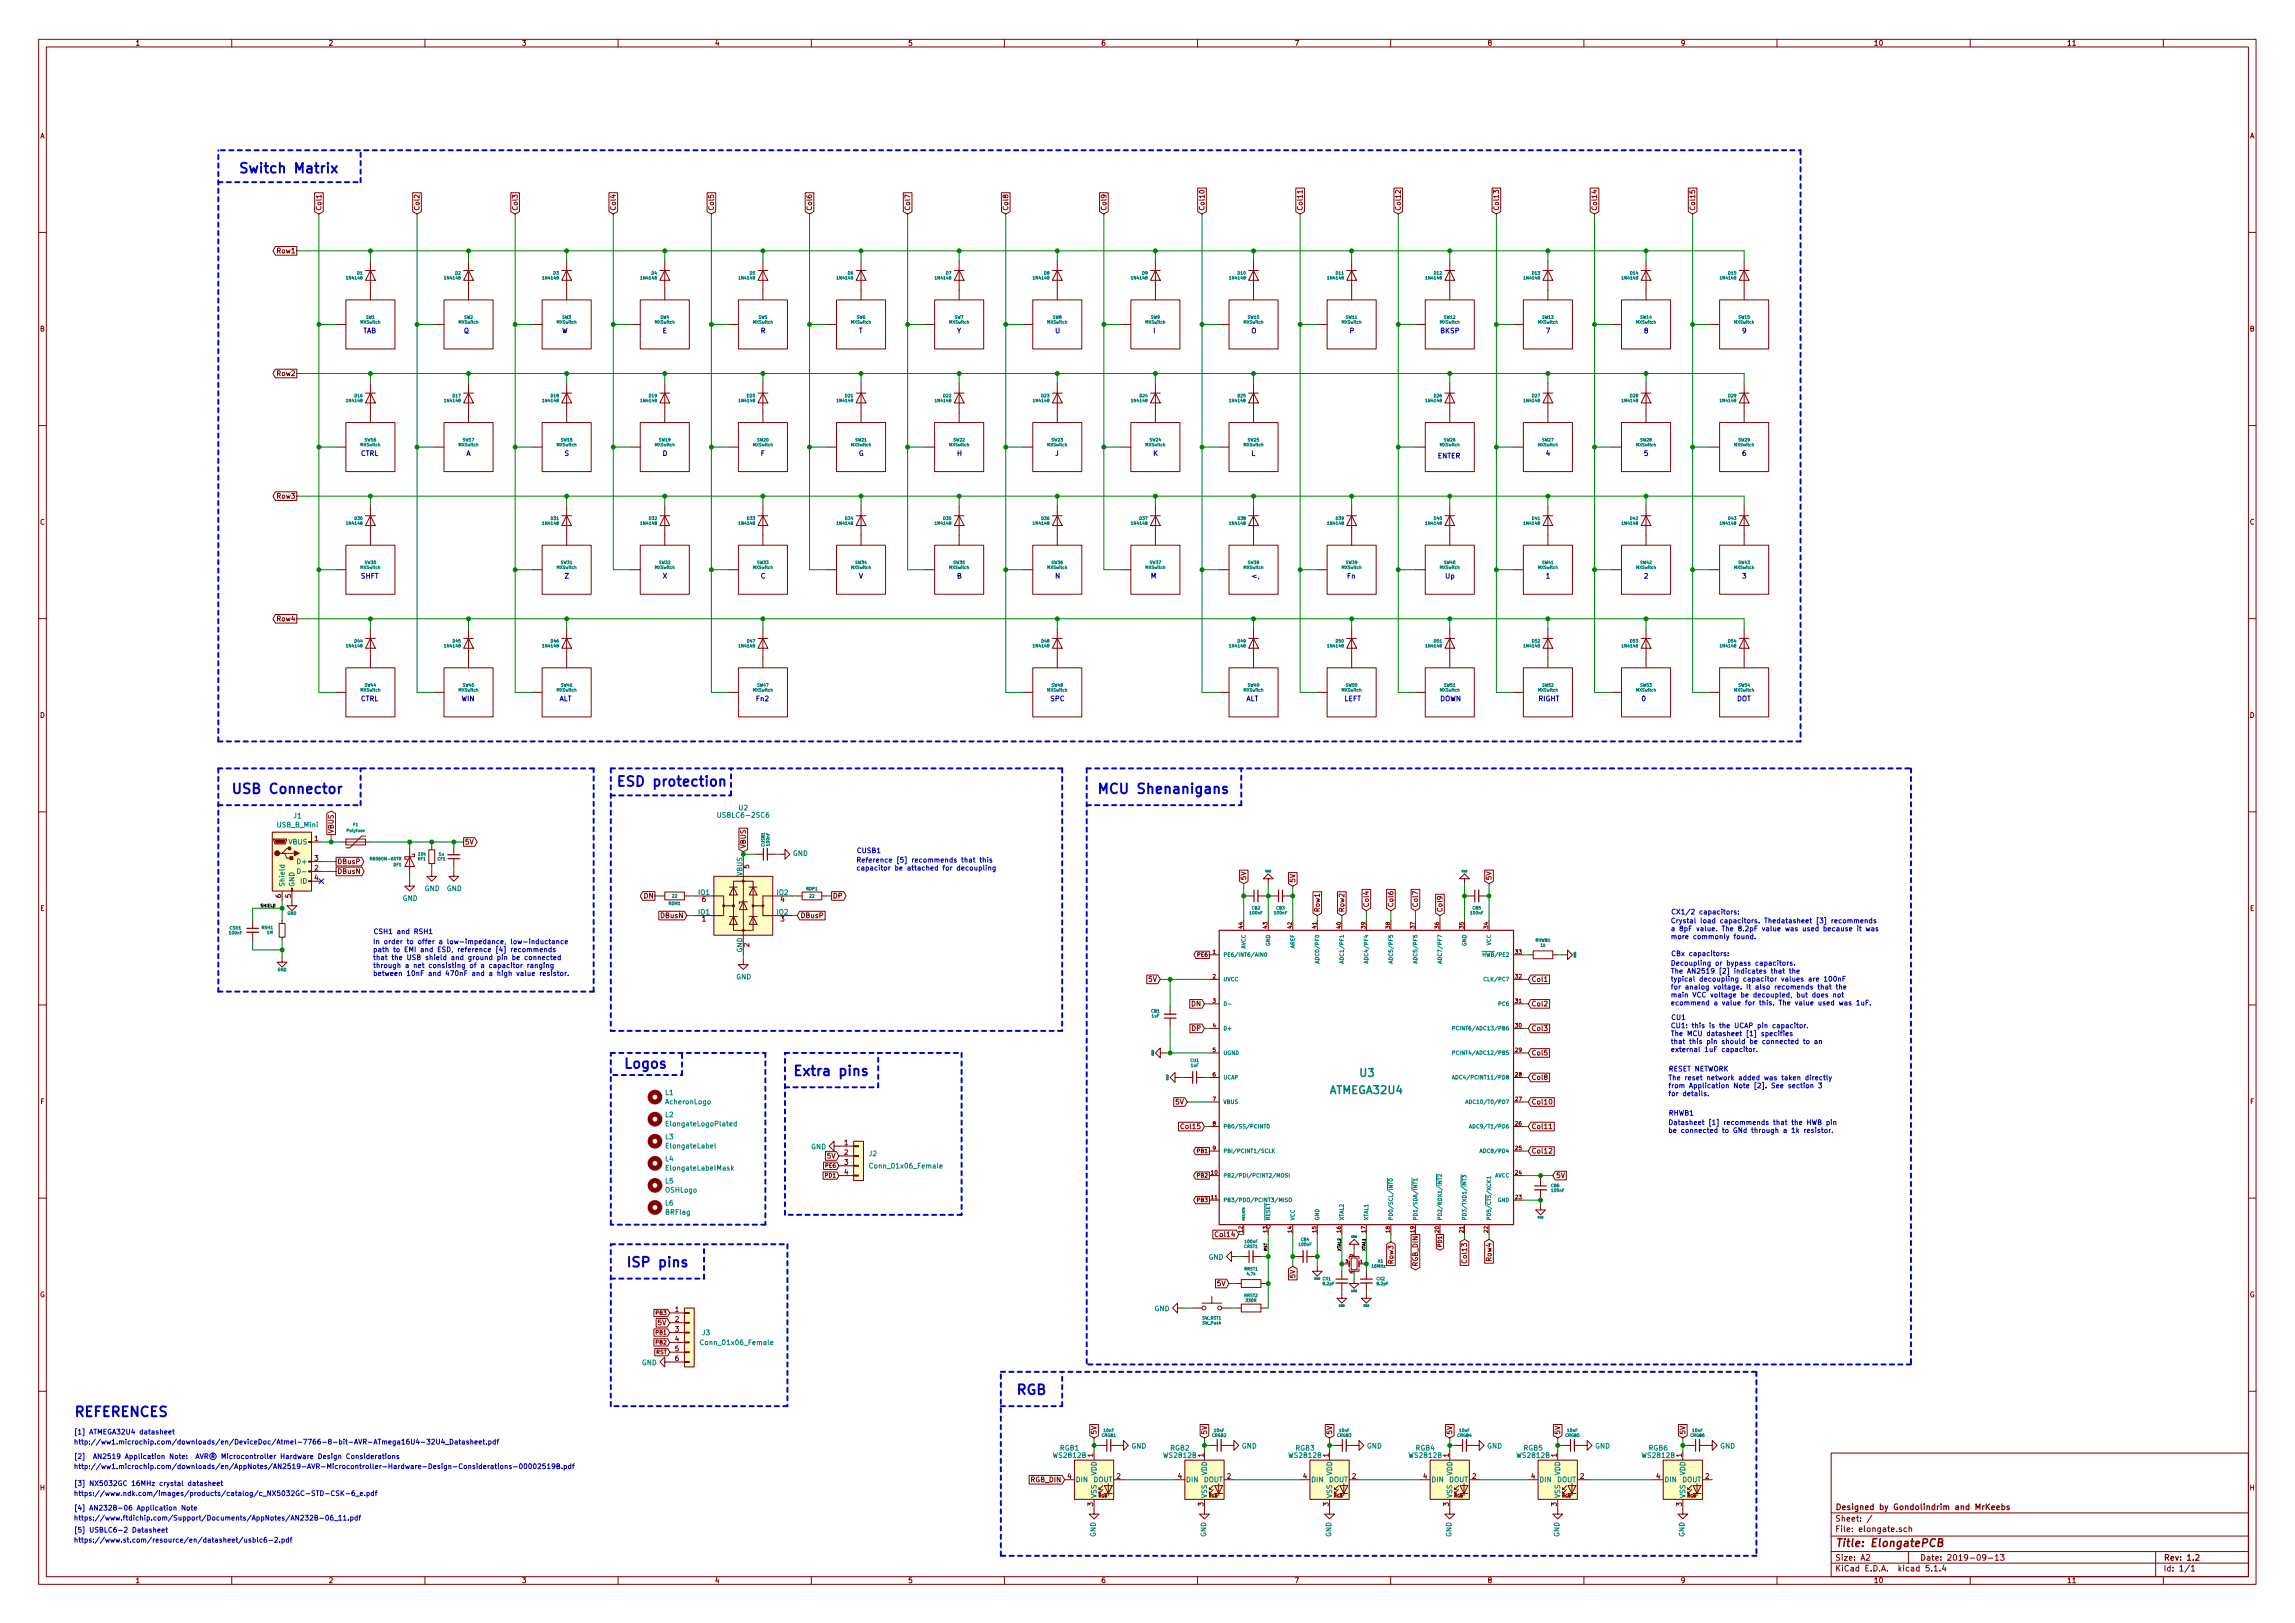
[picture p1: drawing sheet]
<svg xmlns="http://www.w3.org/2000/svg" width="594mm" height="420mm" viewBox="0 0 594 420" stroke-linecap="round" stroke-linejoin="round" font-family="sans-serif">
<defs><g id="words">
<g font-size="3.5" fill="#0000c2">
<text x="61.6" y="44.8">Switch Matrix</text>
<text x="159.4" y="203.6">ESD protection</text>
<text x="59.7" y="205.5">USB Connector</text>
<text x="283.8" y="205.5">MCU Shenanigans</text>
<text x="161.3" y="276.6">Logos</text>
<text x="205.1" y="278.5">Extra pins</text>
<text x="161.9" y="328">ISP pins</text>
<text x="262.9" y="361.1">RGB</text>
<text x="19" y="366.8">REFERENCES</text>
</g>
<g font-size="2.8" fill="#008484">
<text x="352.1" y="278.8">U3</text>
<text x="344.3" y="283.2">ATMEGA32U4</text>
</g>
<text font-size="2.8" fill="#840000" x="475" y="400.4">Title: ElongatePCB</text>
<g font-size="2.1" fill="#840000">
<text x="475" y="393.9">Sheet: /</text>
<text x="475" y="390.9">Designed by Gondolindrim and MrKeebs</text>
<text x="475" y="396.6">File: elongate.sch</text>
<text x="475" y="406.8">KiCad E.D.A. kicad 5.1.4</text>
<text x="475" y="404">Size: A2</text>
<text x="497" y="404">Date: 2019-09-13</text>
<text x="560" y="404">Rev: 1.2</text>
<text x="560" y="406.8">Id: 1/1</text>
</g>
<g font-size="1.8" fill="#840000">
<text x="35" y="11.8">1</text>
<text x="85" y="11.8">2</text>
<text x="135" y="11.8">3</text>
<text x="185" y="11.8">4</text>
<text x="235" y="11.8">5</text>
<text x="285" y="11.8">6</text>
<text x="335" y="11.8">7</text>
<text x="385" y="11.8">8</text>
<text x="435" y="11.8">9</text>
<text x="485" y="11.8">10</text>
<text x="535" y="11.8">11</text>
<text x="10.4" y="35.8">A</text>
<text x="582.4" y="35.8">A</text>
<text x="83.2" y="54.6" transform="rotate(-90 83.2 54.6)">Col1</text>
<text x="108.6" y="54.6" transform="rotate(-90 108.6 54.6)">Col2</text>
<text x="134" y="54.6" transform="rotate(-90 134 54.6)">Col3</text>
<text x="159.4" y="54.6" transform="rotate(-90 159.4 54.6)">Col4</text>
<text x="184.8" y="54.6" transform="rotate(-90 184.8 54.6)">Col5</text>
<text x="210.2" y="54.6" transform="rotate(-90 210.2 54.6)">Col6</text>
<text x="235.6" y="54.6" transform="rotate(-90 235.6 54.6)">Col7</text>
<text x="261" y="54.6" transform="rotate(-90 261 54.6)">Col8</text>
<text x="286.4" y="54.6" transform="rotate(-90 286.4 54.6)">Col9</text>
<text x="311.8" y="54.6" transform="rotate(-90 311.8 54.6)">Col10</text>
<text x="337.2" y="54.6" transform="rotate(-90 337.2 54.6)">Col11</text>
<text x="362.6" y="54.6" transform="rotate(-90 362.6 54.6)">Col12</text>
<text x="388" y="54.6" transform="rotate(-90 388 54.6)">Col13</text>
<text x="413.4" y="54.6" transform="rotate(-90 413.4 54.6)">Col14</text>
<text x="438.8" y="54.6" transform="rotate(-90 438.8 54.6)">Col15</text>
<text x="71.9" y="65.6">Row1</text>
<text x="10.4" y="85.8">B</text>
<text x="582.4" y="85.8">B</text>
<text x="71.9" y="97.3">Row2</text>
<text x="71.9" y="129.1">Row3</text>
<text x="10.4" y="135.8">C</text>
<text x="582.4" y="135.8">C</text>
<text x="71.9" y="160.8">Row4</text>
<text x="10.4" y="185.8">D</text>
<text x="582.4" y="185.8">D</text>
<text x="86.4" y="215.8" transform="rotate(-90 86.4 215.8)">VBUS</text>
<text x="81.4" y="217.7">1</text>
<text x="120.3" y="218.6">5V</text>
<text x="193" y="219.7" transform="rotate(-90 193 219.7)">VBUS</text>
<text x="81.4" y="225.3">2</text>
<text x="81.4" y="222.8">3</text>
<text x="81.4" y="227.9">4</text>
<text x="87.2" y="223.7">DBusP</text>
<text x="87.2" y="226.2">DBusN</text>
<text x="193.9" y="224.8" transform="rotate(-90 193.9 224.8)">5</text>
<text x="322.6" y="228" transform="rotate(-90 322.6 228)">5V</text>
<text x="386.1" y="228" transform="rotate(-90 386.1 228)">5V</text>
<text x="72.8" y="232.4" transform="rotate(-90 72.8 232.4)">6</text>
<text x="75.3" y="232.4" transform="rotate(-90 75.3 232.4)">5</text>
<text x="166.7" y="232.6">DN</text>
<text x="181.8" y="233.5">6</text>
<text x="202.1" y="233.5">4</text>
<text x="215.5" y="232.6">DP</text>
<text x="335.3" y="228.6" transform="rotate(-90 335.3 228.6)">5V</text>
<text x="10.4" y="235.8">E</text>
<text x="171.1" y="237.7">DBusN</text>
<text x="181.8" y="238.5">1</text>
<text x="202.1" y="238.5">3</text>
<text x="207.2" y="237.7">DBusP</text>
<text x="341.6" y="236.2" transform="rotate(-90 341.6 236.2)">Row1</text>
<text x="348" y="236.2" transform="rotate(-90 348 236.2)">Row2</text>
<text x="354.3" y="235" transform="rotate(-90 354.3 235)">Col4</text>
<text x="360.7" y="235" transform="rotate(-90 360.7 235)">Col6</text>
<text x="367" y="235" transform="rotate(-90 367 235)">Col7</text>
<text x="373.4" y="236.2" transform="rotate(-90 373.4 236.2)">Col9</text>
<text x="582.4" y="235.8">E</text>
<text x="193.9" y="245.1" transform="rotate(-90 193.9 245.1)">2</text>
<text x="297.4" y="254.2">5V</text>
<text x="396.4" y="254.2">Col1</text>
<text x="308.4" y="260.5">DN</text>
<text x="396.4" y="260.5">Col2</text>
<text x="308.5" y="266.9">DP</text>
<text x="396.4" y="266.9">Col3</text>
<text x="396.4" y="273.2">Col5</text>
<text x="396.4" y="279.6">Col8</text>
<text x="10.5" y="285.8">F</text>
<text x="304.4" y="285.9">5V</text>
<text x="396.4" y="285.9">Col10</text>
<text x="582.5" y="285.8">F</text>
<text x="306.2" y="292.3">Col15</text>
<text x="396.4" y="292.3">Col11</text>
<text x="214.2" y="299.9">5V</text>
<text x="218.6" y="296.5">1</text>
<text x="218.6" y="299">2</text>
<text x="396.4" y="298.6">Col12</text>
<text x="218.6" y="301.5">3</text>
<text x="218.6" y="304.1">4</text>
<text x="402.7" y="305">5V</text>
<text x="315.1" y="320.2">Col14</text>
<text x="360.7" y="327" transform="rotate(-90 360.7 327)">Row3</text>
<text x="367" y="327.8" transform="rotate(-90 367 327.8)">RGB_DIN</text>
<text x="379.7" y="326.5" transform="rotate(-90 379.7 326.5)">Col13</text>
<text x="386.1" y="326.4" transform="rotate(-90 386.1 326.4)">Row4</text>
<text x="10.3" y="335.8">G</text>
<text x="315.2" y="332.9">5V</text>
<text x="335.3" y="330.8" transform="rotate(-90 335.3 330.8)">5V</text>
<text x="582.3" y="335.8">G</text>
<text x="174.8" y="339.6">1</text>
<text x="170.4" y="343.1">5V</text>
<text x="174.8" y="342.2">2</text>
<text x="174.8" y="344.7">3</text>
<text x="174.8" y="347.3">4</text>
<text x="174.8" y="349.8">5</text>
<text x="174.8" y="352.3">6</text>
<text x="283.8" y="371.5" transform="rotate(-90 283.8 371.5)">5V</text>
<text x="312.4" y="371.5" transform="rotate(-90 312.4 371.5)">5V</text>
<text x="344.8" y="371.5" transform="rotate(-90 344.8 371.5)">5V</text>
<text x="375.9" y="371.5" transform="rotate(-90 375.9 371.5)">5V</text>
<text x="403.9" y="371.5" transform="rotate(-90 403.9 371.5)">5V</text>
<text x="436.2" y="371.5" transform="rotate(-90 436.2 371.5)">5V</text>
<text x="283" y="377.2" transform="rotate(-90 283 377.2)">1</text>
<text x="311.5" y="377.2" transform="rotate(-90 311.5 377.2)">1</text>
<text x="343.9" y="377.2" transform="rotate(-90 343.9 377.2)">1</text>
<text x="375" y="377.2" transform="rotate(-90 375 377.2)">1</text>
<text x="403" y="377.2" transform="rotate(-90 403 377.2)">1</text>
<text x="435.4" y="377.2" transform="rotate(-90 435.4 377.2)">1</text>
<text x="266.9" y="383.7">RGB_DIN</text>
<text x="276.4" y="382.8">4</text>
<text x="289.1" y="382.8">2</text>
<text x="305" y="382.8">4</text>
<text x="317.7" y="382.8">2</text>
<text x="337.3" y="382.8">4</text>
<text x="350" y="382.8">2</text>
<text x="368.5" y="382.8">4</text>
<text x="381.2" y="382.8">2</text>
<text x="396.4" y="382.8">4</text>
<text x="409.1" y="382.8">2</text>
<text x="428.8" y="382.8">4</text>
<text x="441.5" y="382.8">2</text>
<text x="10.4" y="385.8">H</text>
<text x="283" y="389.9" transform="rotate(-90 283 389.9)">3</text>
<text x="311.5" y="389.9" transform="rotate(-90 311.5 389.9)">3</text>
<text x="343.9" y="389.9" transform="rotate(-90 343.9 389.9)">3</text>
<text x="375" y="389.9" transform="rotate(-90 375 389.9)">3</text>
<text x="403" y="389.9" transform="rotate(-90 403 389.9)">3</text>
<text x="435.4" y="389.9" transform="rotate(-90 435.4 389.9)">3</text>
<text x="582.4" y="385.8">H</text>
<text x="35" y="409.8">1</text>
<text x="85" y="409.8">2</text>
<text x="135" y="409.8">3</text>
<text x="185" y="409.8">4</text>
<text x="235" y="409.8">5</text>
<text x="285" y="409.8">6</text>
<text x="335" y="409.8">7</text>
<text x="385" y="409.8">8</text>
<text x="435" y="409.8">9</text>
<text x="485" y="409.8">10</text>
<text x="535" y="409.8">11</text>
</g>
<g font-size="1.8" fill="#0000c2">
<text x="94" y="86.3">TAB</text>
<text x="120" y="86.3">Q</text>
<text x="145.4" y="86.3">W</text>
<text x="171.4" y="86.3">E</text>
<text x="196.8" y="86.3">R</text>
<text x="222.2" y="86.3">T</text>
<text x="247.6" y="86.3">Y</text>
<text x="273" y="86.3">U</text>
<text x="298.4" y="86.3">I</text>
<text x="323.8" y="86.3">O</text>
<text x="349.2" y="86.3">P</text>
<text x="372.7" y="86.3">BKSP</text>
<text x="400" y="86.3">7</text>
<text x="425.4" y="86.3">8</text>
<text x="450.8" y="86.3">9</text>
<text x="93.3" y="118">CTRL</text>
<text x="120.6" y="118">A</text>
<text x="146" y="118">S</text>
<text x="171.4" y="118">D</text>
<text x="196.8" y="118">F</text>
<text x="222.2" y="118">G</text>
<text x="247.6" y="118">H</text>
<text x="273" y="118">J</text>
<text x="298.4" y="118">K</text>
<text x="323.8" y="118">L</text>
<text x="372.1" y="118.7">ENTER</text>
<text x="400" y="118">4</text>
<text x="425.4" y="118">5</text>
<text x="450.8" y="118">6</text>
<text x="93.3" y="149.8">SHFT</text>
<text x="146" y="149.8">Z</text>
<text x="171.4" y="149.8">X</text>
<text x="196.8" y="149.8">C</text>
<text x="222.2" y="149.8">V</text>
<text x="247.6" y="149.8">B</text>
<text x="273" y="149.8">N</text>
<text x="297.8" y="149.8">M</text>
<text x="348.6" y="149.8">Fn</text>
<text x="374" y="149.8">Up</text>
<text x="400" y="149.8">1</text>
<text x="425.4" y="149.8">2</text>
<text x="450.8" y="149.8">3</text>
<text x="93.3" y="181.5">CTRL</text>
<text x="119.4" y="181.5">WIN</text>
<text x="144.8" y="181.5">ALT</text>
<text x="195.6" y="181.5">Fn2</text>
<text x="271.8" y="181.5">SPC</text>
<text x="322.6" y="181.5">ALT</text>
<text x="348" y="181.5">LEFT</text>
<text x="372.7" y="181.5">DOWN</text>
<text x="398.1" y="181.5">RIGHT</text>
<text x="424.8" y="181.5">0</text>
<text x="449.6" y="181.5">DOT</text>
<text x="221.6" y="220.8">CUSB1</text>
<text x="221.6" y="223.3">Reference [5] recommends that this</text>
<text x="221.6" y="225.3">capacitor be attached for decoupling</text>
<text x="432.4" y="236.7">CX1/2 capacitors:</text>
<text x="432.4" y="239">Crystal load capacitors. Thedatasheet [3] recommends</text>
<text x="96.5" y="241.8">CSH1 and RSH1</text>
<text x="96.5" y="244.4">In order to offer a low-impedance, low-inductance</text>
<text x="432.4" y="241.1">a 8pF value. The 8.2pF value was used because it was</text>
<text x="432.4" y="243.1">more commonly found.</text>
<text x="96.5" y="246.5">path to EMI and ESD, reference [4] recommends</text>
<text x="96.5" y="248.5">that the USB shield and ground pin be connected</text>
<text x="96.5" y="250.6">through a net consisting of a capacitor ranging</text>
<text x="432.4" y="247.5">CBx capacitors:</text>
<text x="432.4" y="250">Decoupling or bypass capacitors.</text>
<text x="96.5" y="252.6">between 10nF and 470nF and a high value resistor.</text>
<text x="432.4" y="252">The AN2519 [2] indicates that the</text>
<text x="432.4" y="254.1">typical decoupling capacitor values are 100nF</text>
<text x="432.4" y="256.2">for analog voltage. It also recomends that the</text>
<text x="432.4" y="258.2">main VCC voltage be decoupled, but does not</text>
<text x="432.4" y="260.3">ecommend a value for this. The value used was 1uF.</text>
<text x="432.4" y="264">CU1</text>
<text x="432.4" y="266.2">CU1: this is the UCAP pin capacitor.</text>
<text x="432.4" y="268.2">The MCU datasheet [1] specifies</text>
<text x="432.4" y="270.3">that this pin should be connected to an</text>
<text x="432.4" y="272.3">external 1uF capacitor.</text>
<text x="431.8" y="277.4">RESET NETWORK</text>
<text x="431.8" y="279.6">The reset network added was taken directly</text>
<text x="431.8" y="281.7">from Application Note [2]. See section 3</text>
<text x="431.8" y="283.8">for details.</text>
<text x="431.8" y="288.8">RHWB1</text>
<text x="431.8" y="291.2">Datasheet [1] recommends that the HWB pin</text>
<text x="431.8" y="293.3">be connected to GNd through a 1k resistor.</text>
<text x="19" y="371.3">[1] ATMEGA32U4 datasheet</text>
<text x="19" y="373.9">http://ww1.microchip.com/downloads/en/DeviceDoc/Atmel-7766-8-bit-AVR-ATmega16U4-32U4_Datasheet.pdf</text>
<text x="19" y="377.7">[2] AN2519 Application Note: AVR® Microcontroller Hardware Design Considerations</text>
<text x="19" y="380.3">http://ww1.microchip.com/downloads/en/AppNotes/AN2519-AVR-Microcontroller-Hardware-Design-Considerations-00002519B.pdf</text>
<text x="19" y="384.7">[3] NX5032GC 16MHz crystal datasheet</text>
<text x="19" y="387.3">https://www.ndk.com/images/products/catalog/c_NX5032GC-STD-CSK-6_e.pdf</text>
<text x="19" y="391">[4] AN232B-06 Application Note</text>
<text x="19" y="393.6">https://www.ftdichip.com/Support/Documents/AppNotes/AN232B-06_11.pdf</text>
<text x="19" y="399.3">https://www.st.com/resource/en/datasheet/usblc6-2.pdf</text>
<text x="19" y="396.7">[5] USBLC6-2 Datasheet</text>
</g>
<g font-size="1.8" fill="#008484">
<text x="191.3" y="209.8">U2</text>
<text x="71.8" y="214.2">USB_B_Mini</text>
<text x="76" y="211.9">J1</text>
<text x="186.4" y="211.7">USBLC6-2SC6</text>
<text x="74.7" y="218.6">VBUS</text>
<text x="205.2" y="221.6">GND</text>
<text x="77.3" y="223.7">D+</text>
<text x="192.2" y="226.8" transform="rotate(-90 192.2 226.8)">VBUS</text>
<text x="73.7" y="229.7" transform="rotate(-90 73.7 229.7)">Shield</text>
<text x="76.2" y="229.7" transform="rotate(-90 76.2 229.7)">GND</text>
<text x="77.9" y="228.8">ID</text>
<text x="104.2" y="233.2">GND</text>
<text x="109.9" y="230.7">GND</text>
<text x="115.6" y="230.7">GND</text>
<text x="180.8" y="231.7">IO1</text>
<text x="201.1" y="231.7">IO2</text>
<text x="180.8" y="236.8">IO1</text>
<text x="201.1" y="236.8">IO2</text>
<text x="192.2" y="246.6" transform="rotate(-90 192.2 246.6)">GND</text>
<text x="190.6" y="253.5">GND</text>
<text x="172.3" y="283.5">L1</text>
<text x="172.4" y="285.9">AcheronLogo</text>
<text x="172.3" y="289.2">L2</text>
<text x="173" y="291.6">ElongateLogoPlated</text>
<text x="172.3" y="294.9">L3</text>
<text x="172.8" y="297.3">ElongateLabel</text>
<text x="210" y="297.5">GND</text>
<text x="225" y="299.3">J2</text>
<text x="172.3" y="300.7">L4</text>
<text x="172.9" y="303">ElongateLabelMask</text>
<text x="225.8" y="302.5">Conn_01x06_Female</text>
<text x="172.3" y="306.4">L5</text>
<text x="172.3" y="308.7">OSHLogo</text>
<text x="172.3" y="312.1">L6</text>
<text x="172.4" y="314.4">BRFlag</text>
<text x="312.8" y="326.1">GND</text>
<text x="298.9" y="339.4">GND</text>
<text x="181.8" y="345.7">J3</text>
<text x="166.1" y="353.4">GND</text>
<text x="182" y="348.2">Conn_01x06_Female</text>
<text x="272.8" y="377.4">WS2812B</text>
<text x="274.4" y="375.5">RGB1</text>
<text x="292.9" y="375">GND</text>
<text x="301.4" y="377.4">WS2812B</text>
<text x="303" y="375.5">RGB2</text>
<text x="321.4" y="375">GND</text>
<text x="333.8" y="377.4">WS2812B</text>
<text x="335.4" y="375.5">RGB3</text>
<text x="353.8" y="375">GND</text>
<text x="364.9" y="377.4">WS2812B</text>
<text x="366.5" y="375.5">RGB4</text>
<text x="384.9" y="375">GND</text>
<text x="392.9" y="377.4">WS2812B</text>
<text x="394.4" y="375.5">RGB5</text>
<text x="412.9" y="375">GND</text>
<text x="425.2" y="377.4">WS2812B</text>
<text x="426.8" y="375.5">RGB6</text>
<text x="445.3" y="375">GND</text>
<text x="278.4" y="383.7">DIN</text>
<text x="283" y="383.7">DOUT</text>
<text x="283.8" y="382" transform="rotate(-90 283.8 382)">VDD</text>
<text x="307" y="383.7">DIN</text>
<text x="311.6" y="383.7">DOUT</text>
<text x="312.4" y="382" transform="rotate(-90 312.4 382)">VDD</text>
<text x="339.3" y="383.7">DIN</text>
<text x="344" y="383.7">DOUT</text>
<text x="344.8" y="382" transform="rotate(-90 344.8 382)">VDD</text>
<text x="370.5" y="383.7">DIN</text>
<text x="375.1" y="383.7">DOUT</text>
<text x="375.9" y="382" transform="rotate(-90 375.9 382)">VDD</text>
<text x="398.4" y="383.7">DIN</text>
<text x="403" y="383.7">DOUT</text>
<text x="403.9" y="382" transform="rotate(-90 403.9 382)">VDD</text>
<text x="430.8" y="383.7">DIN</text>
<text x="435.4" y="383.7">DOUT</text>
<text x="436.2" y="382" transform="rotate(-90 436.2 382)">VDD</text>
<text x="283.8" y="387.9" transform="rotate(-90 283.8 387.9)">VSS</text>
<text x="312.4" y="387.9" transform="rotate(-90 312.4 387.9)">VSS</text>
<text x="344.8" y="387.9" transform="rotate(-90 344.8 387.9)">VSS</text>
<text x="375.9" y="387.9" transform="rotate(-90 375.9 387.9)">VSS</text>
<text x="403.9" y="387.9" transform="rotate(-90 403.9 387.9)">VSS</text>
<text x="436.2" y="387.9" transform="rotate(-90 436.2 387.9)">VSS</text>
<text x="283.6" y="397.9" transform="rotate(-90 283.6 397.9)">GND</text>
<text x="312.2" y="397.9" transform="rotate(-90 312.2 397.9)">GND</text>
<text x="344.6" y="397.9" transform="rotate(-90 344.6 397.9)">GND</text>
<text x="375.7" y="397.9" transform="rotate(-90 375.7 397.9)">GND</text>
<text x="403.7" y="397.9" transform="rotate(-90 403.7 397.9)">GND</text>
<text x="436" y="397.9" transform="rotate(-90 436 397.9)">GND</text>
</g>
<g font-size="1.4" fill="#840000">
<text x="321.7" y="240.3" transform="rotate(-90 321.7 240.3)">44</text>
<text x="328" y="240.3" transform="rotate(-90 328 240.3)">43</text>
<text x="334.4" y="240.3" transform="rotate(-90 334.4 240.3)">42</text>
<text x="340.7" y="240.3" transform="rotate(-90 340.7 240.3)">41</text>
<text x="347.1" y="240.3" transform="rotate(-90 347.1 240.3)">40</text>
<text x="353.4" y="240.3" transform="rotate(-90 353.4 240.3)">39</text>
<text x="359.8" y="240.3" transform="rotate(-90 359.8 240.3)">38</text>
<text x="366.1" y="240.3" transform="rotate(-90 366.1 240.3)">37</text>
<text x="372.5" y="240.3" transform="rotate(-90 372.5 240.3)">36</text>
<text x="378.8" y="240.3" transform="rotate(-90 378.8 240.3)">35</text>
<text x="385.2" y="240.3" transform="rotate(-90 385.2 240.3)">34</text>
<text x="310.1" y="247.7">PE6</text>
<text x="313.9" y="246.9">1</text>
<text x="392.3" y="246.9">33</text>
<text x="313.9" y="253.3">2</text>
<text x="392.3" y="253.3">32</text>
<text x="313.9" y="259.6">3</text>
<text x="392.3" y="259.6">31</text>
<text x="313.9" y="266">4</text>
<text x="392.3" y="266">30</text>
<text x="313.9" y="272.3">5</text>
<text x="392.3" y="272.3">29</text>
<text x="313.9" y="278.7">6</text>
<text x="392.3" y="278.7">28</text>
<text x="313.9" y="285">7</text>
<text x="392.3" y="285">27</text>
<text x="313.9" y="291.4">8</text>
<text x="392.3" y="291.4">26</text>
<text x="310.1" y="298.5">PB1</text>
<text x="313.9" y="297.7">9</text>
<text x="392.3" y="297.7">25</text>
<text x="213.8" y="304.8">PD1</text>
<text x="213.8" y="302.3">PE6</text>
<text x="310.1" y="304.8">PB2</text>
<text x="313.6" y="304.1">10</text>
<text x="392.3" y="304.1">24</text>
<text x="310.1" y="311.2">PB3</text>
<text x="313.6" y="310.4">11</text>
<text x="392.3" y="310.4">23</text>
<text x="321.7" y="319.1" transform="rotate(-90 321.7 319.1)">12</text>
<text x="328" y="319.1" transform="rotate(-90 328 319.1)">13</text>
<text x="334.4" y="319.1" transform="rotate(-90 334.4 319.1)">14</text>
<text x="340.7" y="319.1" transform="rotate(-90 340.7 319.1)">15</text>
<text x="347.1" y="319.1" transform="rotate(-90 347.1 319.1)">16</text>
<text x="353.4" y="319.1" transform="rotate(-90 353.4 319.1)">17</text>
<text x="359.8" y="319.1" transform="rotate(-90 359.8 319.1)">18</text>
<text x="366.1" y="319.1" transform="rotate(-90 366.1 319.1)">19</text>
<text x="372.5" y="319.1" transform="rotate(-90 372.5 319.1)">20</text>
<text x="373.3" y="322.6" transform="rotate(-90 373.3 322.6)">PD1</text>
<text x="378.8" y="319.1" transform="rotate(-90 378.8 319.1)">21</text>
<text x="385.2" y="319.1" transform="rotate(-90 385.2 319.1)">22</text>
<text x="170" y="340.4">PB3</text>
<text x="170" y="345.5">PB1</text>
<text x="169.9" y="350.6">RST</text>
<text x="170" y="348">PB2</text>
</g>
<g font-size="1.4" fill="#008484">
<text x="322.4" y="245.8" transform="rotate(-90 322.4 245.8)">AVCC</text>
<text x="328.8" y="244.9" transform="rotate(-90 328.8 244.9)">GND</text>
<text x="335.1" y="245.6" transform="rotate(-90 335.1 245.6)">AREF</text>
<text x="379.6" y="244.9" transform="rotate(-90 379.6 244.9)">GND</text>
<text x="385.9" y="244.8" transform="rotate(-90 385.9 244.8)">VCC</text>
<text x="316.6" y="247.7">PE6/INT6/AIN0</text>
<text x="341.5" y="248.5" transform="rotate(-90 341.5 248.5)">ADC0/PF0</text>
<text x="347.8" y="248.5" transform="rotate(-90 347.8 248.5)">ADC1/PF1</text>
<text x="354.2" y="248.5" transform="rotate(-90 354.2 248.5)">ADC4/PF4</text>
<text x="360.5" y="248.5" transform="rotate(-90 360.5 248.5)">ADC5/PF5</text>
<text x="366.9" y="248.5" transform="rotate(-90 366.9 248.5)">ADC5/PF5</text>
<text x="373.2" y="248.5" transform="rotate(-90 373.2 248.5)">ADC7/PF7</text>
<text x="384.5" y="247.7">HWB/PE2</text>
<text x="316.6" y="254">UVCC</text>
<text x="384.9" y="254">CLK/PC7</text>
<text x="388.1" y="260.4">PC6</text>
<text x="316.6" y="266.7">D+</text>
<text x="377.9" y="266.7">PCINT6/ADC13/PB6</text>
<text x="316.6" y="273.1">UGND</text>
<text x="377.9" y="273.1">PCINT4/ADC12/PB5</text>
<text x="316.6" y="279.4">UCAP</text>
<text x="377.9" y="279.4">ADC4/PCINT11/PD8</text>
<text x="316.6" y="285.8">VBUS</text>
<text x="381.2" y="285.8">ADC10/T0/PD7</text>
<text x="316.6" y="292.1">PB0/SS/PCINT0</text>
<text x="382" y="292.1">ADC9/T1/PD6</text>
<text x="316.6" y="298.5">PBI/PCINT1/SCLK</text>
<text x="383.9" y="298.5">ADC8/PD4</text>
<text x="316.6" y="304.8">PB2/PDI/PCINT2/MOSI</text>
<text x="386.9" y="304.8">AVCC</text>
<text x="316.6" y="311.2">PB3/PDO/PCINT3/MISO</text>
<text x="387.7" y="311.2">GND</text>
<text x="328.8" y="316" transform="rotate(-90 328.8 316)">RESET</text>
<text x="335.1" y="316" transform="rotate(-90 335.1 316)">VCC</text>
<text x="341.5" y="316" transform="rotate(-90 341.5 316)">GND</text>
<text x="347.8" y="316" transform="rotate(-90 347.8 316)">XTAL2</text>
<text x="354.2" y="316" transform="rotate(-90 354.2 316)">XTAL1</text>
<text x="360.5" y="316" transform="rotate(-90 360.5 316)">PD0/SCL/INT0</text>
<text x="366.9" y="316" transform="rotate(-90 366.9 316)">PD1/SDA/INT1</text>
<text x="373.2" y="316" transform="rotate(-90 373.2 316)">PD2/RDX1/INT2</text>
<text x="379.6" y="316" transform="rotate(-90 379.6 316)">PD3/TXD1/INT3</text>
<text x="385.9" y="316" transform="rotate(-90 385.9 316)">PD5/CTS/XCK1</text>
</g>
<g font-size="1.1" fill="#008484">
<text x="92.5" y="71.1">D1</text>
<text x="117.9" y="71.1">D2</text>
<text x="143.3" y="71.1">D3</text>
<text x="168.7" y="71.1">D4</text>
<text x="194.1" y="71.1">D5</text>
<text x="219.5" y="71.1">D6</text>
<text x="244.9" y="71.1">D7</text>
<text x="270.3" y="71.1">D8</text>
<text x="295.7" y="71.1">D9</text>
<text x="320.4" y="71.1">D10</text>
<text x="345.8" y="71.1">D11</text>
<text x="371.2" y="71.1">D12</text>
<text x="396.6" y="71.1">D13</text>
<text x="422" y="71.1">D14</text>
<text x="447.4" y="71.1">D15</text>
<text x="89.8" y="72.4">1N4148</text>
<text x="115.2" y="72.4">1N4148</text>
<text x="140.6" y="72.4">1N4148</text>
<text x="166" y="72.4">1N4148</text>
<text x="191.4" y="72.4">1N4148</text>
<text x="216.8" y="72.4">1N4148</text>
<text x="242.2" y="72.4">1N4148</text>
<text x="267.6" y="72.4">1N4148</text>
<text x="293" y="72.4">1N4148</text>
<text x="318.4" y="72.4">1N4148</text>
<text x="343.8" y="72.4">1N4148</text>
<text x="369.2" y="72.4">1N4148</text>
<text x="394.6" y="72.4">1N4148</text>
<text x="420" y="72.4">1N4148</text>
<text x="445.4" y="72.4">1N4148</text>
<text x="93.4" y="83.8">MXSwitch</text>
<text x="94.7" y="82.5">SW1</text>
<text x="118.8" y="83.8">MXSwitch</text>
<text x="120.1" y="82.5">SW2</text>
<text x="144.2" y="83.8">MXSwitch</text>
<text x="145.5" y="82.5">SW3</text>
<text x="169.6" y="83.8">MXSwitch</text>
<text x="170.9" y="82.5">SW4</text>
<text x="195" y="83.8">MXSwitch</text>
<text x="196.3" y="82.5">SW5</text>
<text x="220.4" y="83.8">MXSwitch</text>
<text x="221.7" y="82.5">SW6</text>
<text x="245.8" y="83.8">MXSwitch</text>
<text x="247.1" y="82.5">SW7</text>
<text x="271.2" y="83.8">MXSwitch</text>
<text x="272.5" y="82.5">SW8</text>
<text x="296.6" y="83.8">MXSwitch</text>
<text x="297.9" y="82.5">SW9</text>
<text x="322" y="83.8">MXSwitch</text>
<text x="323" y="82.5">SW10</text>
<text x="347.4" y="83.8">MXSwitch</text>
<text x="348.4" y="82.5">SW11</text>
<text x="372.8" y="83.8">MXSwitch</text>
<text x="373.8" y="82.5">SW12</text>
<text x="398.2" y="83.8">MXSwitch</text>
<text x="399.2" y="82.5">SW13</text>
<text x="423.6" y="83.8">MXSwitch</text>
<text x="424.6" y="82.5">SW14</text>
<text x="449" y="83.8">MXSwitch</text>
<text x="450" y="82.5">SW15</text>
<text x="89.8" y="104.1">1N4148</text>
<text x="91.8" y="102.8">D16</text>
<text x="115.2" y="104.1">1N4148</text>
<text x="117.2" y="102.8">D17</text>
<text x="140.6" y="104.1">1N4148</text>
<text x="142.6" y="102.8">D18</text>
<text x="166" y="104.1">1N4148</text>
<text x="168" y="102.8">D19</text>
<text x="191.4" y="104.1">1N4148</text>
<text x="193.4" y="102.8">D20</text>
<text x="216.8" y="104.1">1N4148</text>
<text x="218.8" y="102.8">D21</text>
<text x="242.2" y="104.1">1N4148</text>
<text x="244.2" y="102.8">D22</text>
<text x="267.6" y="104.1">1N4148</text>
<text x="269.6" y="102.8">D23</text>
<text x="293" y="104.1">1N4148</text>
<text x="295" y="102.8">D24</text>
<text x="318.4" y="104.1">1N4148</text>
<text x="320.4" y="102.8">D25</text>
<text x="369.2" y="104.1">1N4148</text>
<text x="371.2" y="102.8">D26</text>
<text x="394.6" y="104.1">1N4148</text>
<text x="396.6" y="102.8">D27</text>
<text x="420" y="104.1">1N4148</text>
<text x="422" y="102.8">D28</text>
<text x="445.4" y="104.1">1N4148</text>
<text x="447.4" y="102.8">D29</text>
<text x="93.4" y="115.5">MXSwitch</text>
<text x="94.4" y="114.3">SW16</text>
<text x="118.8" y="115.5">MXSwitch</text>
<text x="119.8" y="114.3">SW17</text>
<text x="144.2" y="115.5">MXSwitch</text>
<text x="145.2" y="114.3">SW18</text>
<text x="169.6" y="115.5">MXSwitch</text>
<text x="170.6" y="114.3">SW19</text>
<text x="195" y="115.5">MXSwitch</text>
<text x="196" y="114.3">SW20</text>
<text x="220.4" y="115.5">MXSwitch</text>
<text x="221.4" y="114.3">SW21</text>
<text x="245.8" y="115.5">MXSwitch</text>
<text x="246.8" y="114.3">SW22</text>
<text x="271.2" y="115.5">MXSwitch</text>
<text x="272.2" y="114.3">SW23</text>
<text x="296.6" y="115.5">MXSwitch</text>
<text x="297.6" y="114.3">SW24</text>
<text x="322" y="115.5">MXSwitch</text>
<text x="323" y="114.3">SW25</text>
<text x="372.8" y="115.5">MXSwitch</text>
<text x="373.8" y="114.3">SW26</text>
<text x="398.2" y="115.5">MXSwitch</text>
<text x="399.2" y="114.3">SW27</text>
<text x="423.6" y="115.5">MXSwitch</text>
<text x="424.6" y="114.3">SW28</text>
<text x="449" y="115.5">MXSwitch</text>
<text x="450" y="114.3">SW29</text>
<text x="89.8" y="135.9">1N4148</text>
<text x="91.8" y="134.6">D30</text>
<text x="140.6" y="135.9">1N4148</text>
<text x="142.6" y="134.6">D31</text>
<text x="166" y="135.9">1N4148</text>
<text x="168" y="134.6">D32</text>
<text x="191.4" y="135.9">1N4148</text>
<text x="193.4" y="134.6">D33</text>
<text x="216.8" y="135.9">1N4148</text>
<text x="218.8" y="134.6">D34</text>
<text x="242.2" y="135.9">1N4148</text>
<text x="244.2" y="134.6">D35</text>
<text x="267.6" y="135.9">1N4148</text>
<text x="269.6" y="134.6">D36</text>
<text x="293" y="135.9">1N4148</text>
<text x="295" y="134.6">D37</text>
<text x="318.4" y="135.9">1N4148</text>
<text x="320.4" y="134.6">D38</text>
<text x="343.8" y="135.9">1N4148</text>
<text x="345.8" y="134.6">D39</text>
<text x="369.2" y="135.9">1N4148</text>
<text x="371.2" y="134.6">D40</text>
<text x="394.6" y="135.9">1N4148</text>
<text x="396.6" y="134.6">D41</text>
<text x="420" y="135.9">1N4148</text>
<text x="422" y="134.6">D42</text>
<text x="445.4" y="135.9">1N4148</text>
<text x="447.4" y="134.6">D43</text>
<text x="93.4" y="147.3">MXSwitch</text>
<text x="94.4" y="146">SW30</text>
<text x="144.2" y="147.3">MXSwitch</text>
<text x="145.2" y="146">SW31</text>
<text x="169.6" y="147.3">MXSwitch</text>
<text x="170.6" y="146">SW32</text>
<text x="195" y="147.3">MXSwitch</text>
<text x="196" y="146">SW33</text>
<text x="220.4" y="147.3">MXSwitch</text>
<text x="221.4" y="146">SW34</text>
<text x="245.8" y="147.3">MXSwitch</text>
<text x="246.8" y="146">SW35</text>
<text x="271.2" y="147.3">MXSwitch</text>
<text x="272.2" y="146">SW36</text>
<text x="296.6" y="147.3">MXSwitch</text>
<text x="297.6" y="146">SW37</text>
<text x="322" y="147.3">MXSwitch</text>
<text x="323" y="146">SW38</text>
<text x="347.4" y="147.3">MXSwitch</text>
<text x="348.4" y="146">SW39</text>
<text x="372.8" y="147.3">MXSwitch</text>
<text x="373.8" y="146">SW40</text>
<text x="398.2" y="147.3">MXSwitch</text>
<text x="399.2" y="146">SW41</text>
<text x="423.6" y="147.3">MXSwitch</text>
<text x="424.6" y="146">SW42</text>
<text x="449" y="147.3">MXSwitch</text>
<text x="450" y="146">SW43</text>
<text x="89.8" y="167.6">1N4148</text>
<text x="91.8" y="166.3">D44</text>
<text x="115.2" y="167.6">1N4148</text>
<text x="117.2" y="166.3">D45</text>
<text x="140.6" y="167.6">1N4148</text>
<text x="142.6" y="166.3">D46</text>
<text x="191.4" y="167.6">1N4148</text>
<text x="193.4" y="166.3">D47</text>
<text x="267.6" y="167.6">1N4148</text>
<text x="269.6" y="166.3">D48</text>
<text x="318.4" y="167.6">1N4148</text>
<text x="320.4" y="166.3">D49</text>
<text x="343.8" y="167.6">1N4148</text>
<text x="345.8" y="166.3">D50</text>
<text x="369.2" y="167.6">1N4148</text>
<text x="371.2" y="166.3">D51</text>
<text x="394.6" y="167.6">1N4148</text>
<text x="396.6" y="166.3">D52</text>
<text x="420" y="167.6">1N4148</text>
<text x="422" y="166.3">D53</text>
<text x="445.4" y="167.6">1N4148</text>
<text x="447.4" y="166.3">D54</text>
<text x="93.4" y="179">MXSwitch</text>
<text x="94.4" y="177.8">SW44</text>
<text x="118.8" y="179">MXSwitch</text>
<text x="119.8" y="177.8">SW45</text>
<text x="144.2" y="179">MXSwitch</text>
<text x="145.2" y="177.8">SW46</text>
<text x="195" y="179">MXSwitch</text>
<text x="196" y="177.8">SW47</text>
<text x="271.2" y="179">MXSwitch</text>
<text x="272.2" y="177.8">SW48</text>
<text x="322" y="179">MXSwitch</text>
<text x="323" y="177.8">SW49</text>
<text x="347.4" y="179">MXSwitch</text>
<text x="348.4" y="177.8">SW50</text>
<text x="372.8" y="179">MXSwitch</text>
<text x="373.8" y="177.8">SW51</text>
<text x="398.2" y="179">MXSwitch</text>
<text x="399.2" y="177.8">SW52</text>
<text x="423.6" y="179">MXSwitch</text>
<text x="424.6" y="177.8">SW53</text>
<text x="449" y="179">MXSwitch</text>
<text x="450" y="177.8">SW54</text>
<text x="89.9" y="215.4">Polyfuse</text>
<text x="91.5" y="213.9">F1</text>
<text x="108.3" y="221.5">10k</text>
<text x="113.7" y="221.5">1u</text>
<text x="197.9" y="219.1" transform="rotate(-90 197.9 219.1)">CUSB1</text>
<text x="199.2" y="218.9" transform="rotate(-90 199.2 218.9)">100nF</text>
<text x="96.3" y="222.7">RB060M-60TR</text>
<text x="101.9" y="224.2">DF1</text>
<text x="108.2" y="222.7">RF1</text>
<text x="113.3" y="222.7">CF1</text>
<text x="174" y="232.4">22</text>
<text x="208.8" y="230.5">RDP1</text>
<text x="209.6" y="232.4">22</text>
<text x="74.4" y="236.8">GND</text>
<text x="173.1" y="234.3">RDM1</text>
<text x="323.6" y="236.7">100nF</text>
<text x="324.1" y="235.4">CB2</text>
<text x="329.9" y="236.7">100nF</text>
<text x="330.4" y="235.4">CB3</text>
<text x="380.7" y="236.7">100nF</text>
<text x="381.2" y="235.4">CB5</text>
<text x="59.4" y="241.9">100nF</text>
<text x="59.6" y="240.6">CSH1</text>
<text x="67.8" y="240.5">RSH1</text>
<text x="69.1" y="241.8">1M</text>
<text x="397.5" y="243.8">RHWB1</text>
<text x="398.8" y="245.1">1k</text>
<text x="71.9" y="251.4">GND</text>
<text x="298" y="262.1">CB1</text>
<text x="298.1" y="263.4">1uF</text>
<text x="308.2" y="274.9">CU1</text>
<text x="308.3" y="276.2">1uF</text>
<text x="401.5" y="307.3">CB6</text>
<text x="401.7" y="308.6">100nF</text>
<text x="322.1" y="323.1">CRST1</text>
<text x="322.3" y="321.8">100nF</text>
<text x="336.3" y="322.5">100nF</text>
<text x="336.8" y="321.3">CB4</text>
<text x="322.1" y="328.9">RRST1</text>
<text x="355.2" y="328.2">16MHz</text>
<text x="356.7" y="326.9">X1</text>
<text x="322.1" y="335.8">RRST2</text>
<text x="322.8" y="330.2">4.7k</text>
<text x="342.4" y="331.4">CX1</text>
<text x="342.5" y="332.7">8.2pF</text>
<text x="356.4" y="331.4">CX2</text>
<text x="356.5" y="332.7">8.2pF</text>
<text x="311.2" y="341.6">SW_RST1</text>
<text x="322.6" y="337">330R</text>
<text x="311.3" y="342.9">SW_Push</text>
<text x="285.2" y="372">CRGB1</text>
<text x="285.8" y="370.7">10nF</text>
<text x="313.7" y="372">CRGB2</text>
<text x="314.3" y="370.7">10nF</text>
<text x="346.1" y="372">CRGB3</text>
<text x="346.7" y="370.7">10nF</text>
<text x="377.2" y="372">CRGB4</text>
<text x="377.8" y="370.7">10nF</text>
<text x="405.2" y="372">CRGB5</text>
<text x="405.8" y="370.7">10nF</text>
<text x="437.6" y="372">CRGB6</text>
<text x="438.1" y="370.7">10nF</text>
</g>
<g font-size="1.1">
<text x="67.3" y="234.9">SHIELD</text>
<text x="328" y="324" transform="rotate(-90 328 324)">RST</text>
<text x="347.1" y="324" transform="rotate(-90 347.1 324)">XTAL2</text>
<text x="353.4" y="324" transform="rotate(-90 353.4 324)">XTAL1</text>
</g>
<g font-size="1.1" fill="#840000">
<text x="348.3" y="327">3</text>
<text x="350.3" y="329.7" transform="rotate(-90 350.3 329.7)">4</text>
<text x="350.3" y="325.2" transform="rotate(-90 350.3 325.2)">2</text>
<text x="352.1" y="327">1</text>
<text x="284.3" y="387.7">RGB</text>
<text x="312.9" y="387.7">RGB</text>
<text x="345.3" y="387.7">RGB</text>
<text x="376.4" y="387.7">RGB</text>
<text x="404.3" y="387.7">RGB</text>
<text x="436.7" y="387.7">RGB</text>
</g>
<g font-size=".7" fill="#008484">
<text x="327.5" y="225.8">GND</text>
<text x="378.3" y="225.8">GND</text>
<text x="407.9" y="248" transform="rotate(-90 407.9 248)">GND</text>
<text x="298.7" y="273.4" transform="rotate(-90 298.7 273.4)">GND</text>
<text x="302.5" y="279.7" transform="rotate(-90 302.5 279.7)">GND</text>
<text x="322.2" y="316" transform="rotate(-90 322.2 316)">PB7/RTS</text>
<text x="398" y="315.4">GND</text>
<text x="349.7" y="320.4">GND</text>
<text x="340.2" y="331.3">GND</text>
<text x="349.7" y="334.5">GND</text>
<text x="346.6" y="338.3">GND</text>
<text x="352.9" y="338.3">GND</text>
</g>
</g></defs>
<g fill="none" stroke="#840000" stroke-width=".26">
<path d="M10 10.2h574v400h-574zM12 12.2h570v396h-570zM60 10.2v2M110 10.2v2M160 10.2v2M210 10.2v2M260 10.2v2M310 10.2v2M360 10.2v2M410 10.2v2M460 10.2v2M510 10.2v2"/>
<path d="M536.5 11.8h.8M560 10.2v2M81.4 49.9h2.3v4.9l-1.2 .6-1.1-.6zM83.1 50.5v.7M106.8 49.9h2.3v4.9l-1.2 .6-1.1-.6zM132.2 49.9h2.3v4.9l-1.2 .6-1.1-.6zM157.6 49.9h2.3v4.9l-1.2 .6-1.1-.6zM183 49.9h2.3v4.9l-1.2 .6-1.1-.6zM208.4 49.9h2.3v4.9l-1.2 .6-1.1-.6zM233.8 49.9h2.3v4.9l-1.2 .6-1.1-.6zM259.2 49.9h2.3v4.9l-1.2 .6-1.1-.6zM284.6 49.9h2.3v4.9l-1.2 .6-1.1-.6z"/>
<path d="M310 48.7h2.3v6.1l-1.2 .6-1.1-.6zM310.6 49.4a.61 .61 0 0 1 .7-.2 .61 .61 0 0 1 .4 .6 .76 .76 0 0 1-1.3-.2zM335.4 48.7h2.3v6.1l-1.2 .6-1.1-.6zM337.1 49.6h-1.3l.4 .4M337.1 49.3v.7M360.8 48.7h2.3v6.1l-1.2 .6-1.1-.6zM362.5 49.3v.8l-.9-.8-.4 .2 .2 .5M386.2 48.7h2.3v6.1l-1.2 .6-1.1-.6zM386.6 50.1v-.8l.5 .4 .1-.4h.5l.2 .2-.1 .6M411.6 48.7h2.3v6.1l-1.2 .6-1.1-.6zM412.5 49.4h.8M412.9 49.2v.8l-.9-.3"/>
<path d="M437 48.7h2.3v6.1l-1.2 .6-1.1-.6zM437.4 49.3v.7h.6l-.1-.5 .6-.2 .2 .2-.1 .5M10 60.2h2M71.3 63.8h5.5v2.3h-5.5l-.6-1.2zM89.5 77.6h12.7v12.7h-12.7zM94.6 70h2.6M95.9 70l1.3 2.6h-2.6zM95.9 67.5v10.1M114.9 77.6h12.7v12.7h-12.7zM120 70h2.6M121.3 70l1.3 2.6h-2.6zM121.3 67.5v10.1"/>
<path d="M140.3 77.6h12.7v12.7h-12.7zM145.4 70h2.6M146.7 70l1.3 2.6h-2.6zM146.7 67.5v10.1M165.7 77.6h12.7v12.7h-12.7zM170.8 70h2.6M172.1 70l1.3 2.6h-2.6zM172.1 67.5v10.1M191.1 77.6h12.7v12.7h-12.7zM196.2 70h2.6M197.5 70l1.3 2.6h-2.6zM197.5 67.5v10.1"/>
<path d="M216.5 77.6h12.7v12.7h-12.7zM221.6 70h2.6M222.9 70l1.3 2.6h-2.6zM222.9 67.5v10.1M241.9 77.6h12.7v12.7h-12.7zM247 70h2.6M248.3 70l1.3 2.6h-2.6zM248.3 67.5v10.1M267.3 77.6h12.7v12.7h-12.7zM272.4 70h2.6M273.7 70l1.3 2.6h-2.6zM273.7 67.5v10.1"/>
<path d="M292.7 77.6h12.7v12.7h-12.7zM297.8 70h2.6M299.1 70l1.3 2.6h-2.6zM299.1 67.5v10.1M318.1 77.6h12.7v12.7h-12.7zM323.2 70h2.6M324.5 70l1.3 2.6h-2.6zM324.5 67.5v10.1M343.5 77.6h12.7v12.7h-12.7zM348.6 70h2.6M349.9 70l1.3 2.6h-2.6zM349.9 67.5v10.1"/>
<path d="M368.9 77.6h12.7v12.7h-12.7zM374 70h2.6M375.3 70l1.3 2.6h-2.6zM375.3 67.5v10.1M394.3 77.6h12.7v12.7h-12.7zM399.4 70h2.6M400.7 70l1.3 2.6h-2.6zM400.7 67.5v10.1M419.7 77.6h12.7v12.7h-12.7zM424.8 70h2.6M426.1 70l1.3 2.6h-2.6zM426.1 67.5v10.1"/>
<path d="M445.1 77.6h12.7v12.7h-12.7zM450.2 70h2.6M451.5 70l1.3 2.6h-2.6zM451.5 67.5v10.1M582 60.2h2M71.3 95.6h5.5v2.2h-5.5l-.6-1.1zM87 84h2.5M95.9 99.2v10.2M112.4 84h2.5M121.3 99.2v10.2M137.8 84h2.5M146.7 99.2v10.2"/>
<path d="M163.2 84h2.5M172.1 99.2v10.2M188.6 84h2.5M197.5 99.2v10.2M214 84h2.5M222.9 99.2v10.2M239.4 84h2.5M248.3 99.2v10.2M264.8 84h2.5M273.7 99.2v10.2M290.2 84h2.5M299.1 99.2v10.2"/>
<path d="M315.6 84h2.5M324.5 99.2v10.2M341 84h2.5M366.4 84h2.5M375.3 99.2v10.2M391.8 84h2.5M400.7 99.2v10.2M417.2 84h2.5M426.1 99.2v10.2M442.6 84h2.5M451.5 99.2v10.2M10 110.2h2"/>
<path d="M87 115.7h2.5M89.5 109.4h12.7v12.7h-12.7zM94.6 101.8h2.6M95.9 101.8l1.3 2.5h-2.6zM112.4 115.7h2.5M114.9 109.4h12.7v12.7h-12.7zM120 101.8h2.6M121.3 101.8l1.3 2.5h-2.6zM137.8 115.7h2.5M140.3 109.4h12.7v12.7h-12.7zM145.4 101.8h2.6M146.7 101.8l1.3 2.5h-2.6z"/>
<path d="M163.2 115.7h2.5M165.7 109.4h12.7v12.7h-12.7zM170.8 101.8h2.6M172.1 101.8l1.3 2.5h-2.6zM188.6 115.7h2.5M191.1 109.4h12.7v12.7h-12.7zM196.2 101.8h2.6M197.5 101.8l1.3 2.5h-2.6zM214 115.7h2.5M216.5 109.4h12.7v12.7h-12.7zM221.6 101.8h2.6M222.9 101.8l1.3 2.5h-2.6z"/>
<path d="M239.4 115.7h2.5M241.9 109.4h12.7v12.7h-12.7zM247 101.8h2.6M248.3 101.8l1.3 2.5h-2.6zM264.8 115.7h2.5M267.3 109.4h12.7v12.7h-12.7zM272.4 101.8h2.6M273.7 101.8l1.3 2.5h-2.6zM290.2 115.7h2.5M292.7 109.4h12.7v12.7h-12.7zM297.8 101.8h2.6M299.1 101.8l1.3 2.5h-2.6z"/>
<path d="M315.6 115.7h2.5M318.1 109.4h12.7v12.7h-12.7zM323.2 101.8h2.6M324.5 101.8l1.3 2.5h-2.6zM366.4 115.7h2.5M368.9 109.4h12.7v12.7h-12.7zM374 101.8h2.6M375.3 101.8l1.3 2.5h-2.6zM391.8 115.7h2.5M394.3 109.4h12.7v12.7h-12.7zM399.4 101.8h2.6M400.7 101.8l1.3 2.5h-2.6z"/>
<path d="M417.2 115.7h2.5M419.7 109.4h12.7v12.7h-12.7zM424.8 101.8h2.6M426.1 101.8l1.3 2.5h-2.6zM442.6 115.7h2.5M445.1 109.4h12.7v12.7h-12.7zM450.2 101.8h2.6M451.5 101.8l1.3 2.5h-2.6zM582 110.2h2M71.3 127.3h5.5v2.3h-5.5l-.6-1.2zM94.6 133.5h2.6M95.9 133.5l1.3 2.6h-2.6z"/>
<path d="M95.9 131v10.1M145.4 133.5h2.6M146.7 133.5l1.3 2.6h-2.6zM146.7 131v10.1M170.8 133.5h2.6M172.1 133.5l1.3 2.6h-2.6zM172.1 131v10.1M196.2 133.5h2.6M197.5 133.5l1.3 2.6h-2.6zM197.5 131v10.1M221.6 133.5h2.6M222.9 133.5l1.3 2.6h-2.6z"/>
<path d="M222.9 131v10.1M247 133.5h2.6M248.3 133.5l1.3 2.6h-2.6zM248.3 131v10.1M272.4 133.5h2.6M273.7 133.5l1.3 2.6h-2.6zM273.7 131v10.1M297.8 133.5h2.6M299.1 133.5l1.3 2.6h-2.6zM299.1 131v10.1M323.2 133.5h2.6M324.5 133.5l1.3 2.6h-2.6z"/>
<path d="M324.5 131v10.1M348.6 133.5h2.6M349.9 133.5l1.3 2.6h-2.6zM349.9 131v10.1M374 133.5h2.6M375.3 133.5l1.3 2.6h-2.6zM375.3 131v10.1M399.4 133.5h2.6M400.7 133.5l1.3 2.6h-2.6zM400.7 131v10.1M424.8 133.5h2.6M426.1 133.5l1.3 2.6h-2.6z"/>
<path d="M426.1 131v10.1M450.2 133.5h2.6M451.5 133.5l1.3 2.6h-2.6zM451.5 131v10.1M71.3 159.1h5.5v2.2h-5.5l-.6-1.1zM87 147.5h2.5M89.5 141.1h12.7v12.7h-12.7zM137.8 147.5h2.5M140.3 141.1h12.7v12.7h-12.7zM163.2 147.5h2.5M165.7 141.1h12.7v12.7h-12.7zM188.6 147.5h2.5"/>
<path d="M191.1 141.1h12.7v12.7h-12.7zM214 147.5h2.5M216.5 141.1h12.7v12.7h-12.7zM239.4 147.5h2.5M241.9 141.1h12.7v12.7h-12.7zM264.8 147.5h2.5M267.3 141.1h12.7v12.7h-12.7zM290.2 147.5h2.5M292.7 141.1h12.7v12.7h-12.7zM315.6 147.5h2.5M318.1 141.1h12.7v12.7h-12.7zM341 147.5h2.5"/>
<path d="M343.5 141.1h12.7v12.7h-12.7zM366.4 147.5h2.5M368.9 141.1h12.7v12.7h-12.7zM391.8 147.5h2.5M394.3 141.1h12.7v12.7h-12.7zM417.2 147.5h2.5M419.7 141.1h12.7v12.7h-12.7zM442.6 147.5h2.5M445.1 141.1h12.7v12.7h-12.7zM10 160.2h2M87 179.2h2.5M89.5 172.9h12.7v12.7h-12.7z"/>
<path d="M94.6 165.3h2.6M95.9 165.3l1.3 2.5h-2.6zM95.9 162.7v10.2M112.4 179.2h2.5M114.9 172.9h12.7v12.7h-12.7zM120 165.3h2.6M121.3 165.3l1.3 2.5h-2.6zM121.3 162.7v10.2M137.8 179.2h2.5M140.3 172.9h12.7v12.7h-12.7zM145.4 165.3h2.6M146.7 165.3l1.3 2.5h-2.6z"/>
<path d="M146.7 162.7v10.2M188.6 179.2h2.5M191.1 172.9h12.7v12.7h-12.7zM196.2 165.3h2.6M197.5 165.3l1.3 2.5h-2.6zM197.5 162.7v10.2M264.8 179.2h2.5M267.3 172.9h12.7v12.7h-12.7zM272.4 165.3h2.6M273.7 165.3l1.3 2.5h-2.6zM273.7 162.7v10.2M315.6 179.2h2.5"/>
<path d="M318.1 172.9h12.7v12.7h-12.7zM323.2 165.3h2.6M324.5 165.3l1.3 2.5h-2.6zM324.5 162.7v10.2M341 179.2h2.5M343.5 172.9h12.7v12.7h-12.7zM348.6 165.3h2.6M349.9 165.3l1.3 2.5h-2.6zM349.9 162.7v10.2M366.4 179.2h2.5M368.9 172.9h12.7v12.7h-12.7zM374 165.3h2.6"/>
<path d="M375.3 165.3l1.3 2.5h-2.6zM375.3 162.7v10.2M391.8 179.2h2.5M394.3 172.9h12.7v12.7h-12.7zM399.4 165.3h2.6M400.7 165.3l1.3 2.5h-2.6zM400.7 162.7v10.2M417.2 179.2h2.5M419.7 172.9h12.7v12.7h-12.7zM424.8 165.3h2.6M426.1 165.3l1.3 2.5h-2.6zM426.1 162.7v10.2"/>
<path d="M442.6 179.2h2.5M445.1 172.9h12.7v12.7h-12.7zM450.2 165.3h2.6M451.5 165.3l1.3 2.5h-2.6zM451.5 162.7v10.2M582 160.2h2M10 210.2h2M70.5 215.4h10.1v15.3h-10.1zM70.9 217.2h3.3v.3l-.3 1h-2.8zM74.9 219.6h-.6l-1.3 1.3h-.6M79.9 217.8h.7v.3h-.7zM80.6 218h2.6"/>
<path d="M84.6 210.6l1.1-.7 1.1 .7v5.5h-2.2zM88.3 218h7.6M89.5 217.2h5.1v1.5h-5.1zM94.6 216.5h-1l-3 3h-1.1M106 219.2v7.7M111.8 219.2v.8M117.5 219.2v2.1M120 216.9h2.9l.6 1.1-.6 1.1h-2.9zM191.3 214.4h2.2v5.5l-1.1 .6-1.1-.6zM582 210.2h2M65.4 238.3v2M72.3 239.1h1.5v3.5h-1.5z"/>
<path d="M73 220.9h.7l.6 1.3h1.3M73 230.7v2.5M73 238.3v.8M73.7 220.9h2.5M75.4 229.9h.3v.8h-.3zM75.6 230.7v3.8h1.2l-1.2 1.3-1.3-1.3h1.3M79.9 228h.7v.3h-.7zM79.9 225.5h.7v.2h-.7zM79.9 222.9h.7v.3h-.7zM80.6 225.6h2.6M80.6 223.1h2.6M80.6 228.1h2.6"/>
<path d="M87 221.9h6.6l.6 1.2-.6 1.1h-6.6zM87 224.5h6.6l.7 1.1-.7 1.1h-6.6zM106 221.8l1.3 2.5h-2.5zM106 228.1v1.3h1.3l-1.3 1.3-1.2-1.3h1.2M106.7 221.1h.6v.7h-2.5v.6h.6M111 220h1.5v3.6h-1.5zM111.8 225.6v1.3h1.2l-1.2 1.2-1.3-1.2h1.3M111.8 223.6v.7M117.5 225.6v1.3h1.2l-1.2 1.2-1.3-1.2h1.3M117.5 222.3v2M166.4 230.8h3.1v2.3h-3.1l-.7-1.2zM170.5 235.9h6.7l.6 1.1-.6 1.1h-6.7z"/>
<path d="M170.8 231.9h1.3M172.1 230.9h5.1v2.1h-5.1zM177.2 231.9h1.2M179.7 231.9h7.6v2.6h2.6M184.8 226.9h15.2v15.2h-15.2zM187.3 234.5v2.5h-7.6M188.8 237.3h2.1M188.8 229.7h2.1M189.9 228.1h5v12.7h-5zM189.9 237.3l1 2h-2.1zM189.9 229.7l1 2h-2.1zM192.4 233.5l1 2h-2z"/>
<path d="M192.4 221.8v25.4M193.4 233.5h-2v.5M193.9 237.3h2.1M193.9 229.7h2.1M194.9 237.3l1.1 2h-2.1zM194.9 229.7l1.1 2h-2.1zM195.6 221.1h2M197.5 234.5v2.5h7.6M198.6 221.1h2.1M201.9 221.1h1.3v-1.2l1.3 1.2-1.3 1.3v-1.3M205.1 231.9h-7.6v2.6h-2.6M206.4 231.9h1.2"/>
<path d="M207 235.9h6.6v2.2h-6.6l-.6-1.1zM207.6 230.9h5.1v2.1h-5.1zM212.7 231.9h1.3M215.3 230.8h3.1l.6 1.1-.6 1.2h-3.1zM320.8 225.3h2.3v2.8l-1.2 .7-1.1-.7zM321.9 238.3v2.5M322.6 231.9h2M325.6 231.9h2.1M328.3 227.5h1.3l-1.3-1.3-1.3 1.3h1.3v1.3M328.3 238.3v2.5M328.9 231.9h2.1M332 231.9h2"/>
<path d="M333.5 225.9h2.3v2.9l-1.2 .6-1.1-.6zM334.6 238.3v2.5M339.9 230.9h2.2v5.5l-1.1 .6-1.1-.6zM341 238.3v2.5M341.6 231.4v.7M346.2 230.9h2.3v5.5l-1.2 .6-1.1-.6zM347.3 238.3v2.5M352.6 230.2h2.2v4.9l-1.1 .7-1.1-.7zM353.7 238.3v2.5M358.9 230.2h2.3v4.9l-1.2 .7-1.1-.7zM360 238.3v2.5M365.3 230.2h2.2v4.9l-1.1 .7-1.1-.7z"/>
<path d="M366.4 238.3v2.5M371.6 231.5h2.3v4.9l-1.2 .6-1.1-.6zM372.7 238.3v2.5M379.1 227.5h1.3l-1.3-1.3-1.3 1.3h1.3v1.3M379.1 238.3v2.5M379.7 231.9h2.1M382.8 231.9h2M384.3 225.3h2.3v2.8l-1.2 .7-1.1-.7zM385.4 238.3v2.5M65.4 241.3v2.1M73 247.8v1.3h1.3l-1.3 1.3-1.2-1.3h1.2M73 242.6v.8"/>
<path d="M192.4 248.5v1.2h1.3l-1.3 1.3-1.3-1.3h1.3M296.8 252.4h2.9l.7 1.1-.7 1.2h-2.9zM308 258.8h3.1l.7 1.1-.7 1.1h-3.1zM309.6 246.2h3.5v1.9h-3.5l-.5-.9zM313.1 247.2h2.5M313.1 253.5h2.5M313.1 259.9h2.5M391.8 247.2h2.5M391.8 253.5h2.5M391.8 259.9h2.5M395.6 247.2h1.3M396.2 258.8h4.9v2.2h-4.9l-.6-1.1z"/>
<path d="M396.2 252.4h4.9v2.3h-4.9l-.6-1.2zM396.9 246.2h5.1v2h-5.1zM399.8 254.1h.7M402 247.2h1.2M404.5 247.2h1.3v-1.3l1.2 1.3-1.2 1.3v-1.3M10 260.2h2M300.4 272.6v-1.3l-1.3 1.3 1.3 1.3v-1.3h1.2M302.9 260.5v2.1M302.9 263.6v2M304.2 278.9v-1.2l-1.3 1.2 1.3 1.3v-1.3h1.2M306.7 278.9h2M308 265.1h3.1l.7 1.1-.7 1.2h-3.1z"/>
<path d="M309.8 278.9h2M313.1 278.9h2.5M313.1 272.6h2.5M313.1 266.2h2.5M391.8 278.9h2.5M391.8 272.6h2.5M391.8 266.2h2.5M396.2 271.5h4.9v2.2h-4.9l-.6-1.1zM396.2 265.1h4.9v2.3h-4.9l-.6-1.2zM396.2 277.8h4.9v2.3h-4.9l-.6-1.2zM582 260.2h2M213.7 298.1h2.8l.7 1.2-.7 1.1h-2.8z"/>
<path d="M215.9 296.7v-1.3l-1.3 1.3 1.3 1.3v-1.3h5.1M217.2 299.3h3.8M221 295.4h2.5v10.2h-2.5zM221 296.6h1.2v.2h-1.2zM221 299.1h1.2v.3h-1.2zM303.8 284.2h2.9l.6 1.1-.6 1.1h-2.9zM305.1 290.5h6l.7 1.1-.7 1.2h-6zM309.5 297h3.6v1.9h-3.6l-.5-.9zM313.1 298h2.5M313.1 291.6h2.5M313.1 285.3h2.5M391.8 298h2.5"/>
<path d="M391.8 291.6h2.5M391.8 285.3h2.5M396.2 296.9h6.1v2.2h-6.1l-.6-1.1zM396.2 290.5h6.1v2.3h-6.1l-.6-1.2zM396.2 284.2h6.1v2.2h-6.1l-.6-1.1zM401 297.4l.5-.1 .2 .3-.8 .9h.8M401 291.3l.3-.4v1.3M401 292.2h.7M401.1 284.7l.2-.1a.62 .62 0 0 1 .5 .6 .62 .62 0 0 1-.6 .6l-.2-.4zM10 310.2h2M213.1 303.4h3.6l.5 .9-.5 1h-3.6zM213.2 300.9h3.5l.5 .9-.5 .9h-3.5z"/>
<path d="M217.2 301.8h3.8M217.2 304.3h3.8M221 304.2h1.2v.3h-1.2zM221 301.7h1.2v.2h-1.2zM309.5 303.4h3.6v1.9h-3.6l-.5-1zM309.5 309.7h3.6v1.9h-3.6l-.5-.9zM313.1 304.3h2.5M313.1 310.7h2.5M313.9 318.5h6.1l.7 1.1-.7 1.1h-6.1zM321.9 317v2.6M328.3 318v1.6M334.6 317v2.6"/>
<path d="M341 317v2.6M347.3 317v2.6M353.7 317v2.6M360 317v2.6M365.3 319.6h2.2v8.5l-1.1 .7-1.1-.7zM366.4 317v2.6M371.8 319.6h1.9v3.6l-1 .5-.9-.5zM372.7 317v2.6M379.1 317v2.6M385.4 317v2.6M391.8 304.3h2.5M391.8 310.7h2.5"/>
<path d="M398.8 312v1.2h1.2l-1.2 1.3-1.3-1.3h1.3M398.8 305v2M398.8 308v2M402.6 303.2h2.9v2.3h-2.9l-.6-1.2zM582 310.2h2M169.3 339h3.5l.6 .9-.6 .9h-3.5zM173.4 339.9h3.8M177.2 338.6h2.5v15.3h-2.5zM177.2 339.8h1.2v.2h-1.2zM304.8 338.6v-1.2l-1.3 1.2 1.3 1.3v-1.3h1.3M308.6 338.6h2.5M311.1 337.4h5.1"/>
<path d="M313.7 335.6v1.8M314.6 331.2h2.9l.6 1.1-.6 1.1h-2.9zM316.2 338.6h2.6M318.8 325.3v-1.3l-1.3 1.3 1.3 1.3v-1.3h1.2M320 338.6h1.3M320 332.3h1.3M321.3 337.6h5.1v2h-5.1zM321.3 331.3h5.1v2h-5.1zM321.3 325.3h2M324.4 325.3h2M326.4 338.6h1.3M326.4 332.3h1.3"/>
<path d="M333.5 328.5l1.1-.7 1.2 .7v2.8h-2.3zM335.3 325.3h2M338.3 325.3h2.1M341 327.8v1.3h1.3l-1.3 1.3-1.3-1.3h1.3M347.3 334.8v1.3h1.3l-1.3 1.3-1.2-1.3h1.2M347.3 329.1v2M347.3 332.1v2.1M348 327.2h1.2M349.2 325.9v-.6h2.6v.6M349.2 328.5v.6h2.6v-.6M349.8 325.7h1.5v3h-1.5zM350.5 331v1.3h1.3l-1.3 1.2-1.3-1.2h1.3"/>
<path d="M350.5 322.1h1.3l-1.3-1.3-1.3 1.3h1.3v1.3M351.8 327.2h1.3M353.7 334.8v1.3h1.3l-1.3 1.3-1.3-1.3h1.3M353.7 329.1v2M353.7 332.1v2.1M358.9 322.1l1.1-.6 1.2 .6v5.6h-2.3zM378 321.5l1.1-.7 1.1 .7v6.1h-2.2zM384.3 321.5l1.1-.7 1.2 .7v5.5h-2.3zM169.3 346.6h3.5l.6 .9-.6 1h-3.5zM169.3 344h3.5l.6 1-.6 .9h-3.5zM169.5 349.1h3.3l.6 1-.6 .9h-3.3zM169.8 341.3h2.9l.7 1.1-.7 1.2h-2.9z"/>
<path d="M172.1 352.6v-1.3l-1.3 1.3 1.3 1.3v-1.3h5.1M173.4 342.4h3.8M173.4 345h3.8M173.4 347.5h3.8M173.4 350.1h3.8M177.2 349.9h1.2v.3h-1.2zM177.2 352.5h1.2v.2h-1.2zM177.2 347.4h1.2v.2h-1.2zM177.2 342.3h1.2v.3h-1.2zM177.2 344.8h1.2v.3h-1.2zM10 360.2h2M278.1 378h10.2v10.2h-10.2z"/>
<path d="M282.1 368.8h2.2v2.8l-1.1 .7-1.1-.7zM283.2 375.5v2.5M284.5 374.2h2M287.5 374.2h3.3v1.3l1.3-1.3-1.3-1.3v1.3M306.7 378h10.2v10.2h-10.2zM310.7 368.8h2.2v2.8l-1.1 .7-1.1-.7zM311.8 375.5v2.5M313.1 374.2h2M316.1 374.2h3.3v1.3l1.3-1.3-1.3-1.3v1.3M339.1 378h10.1v10.2h-10.1zM343.1 368.8h2.2v2.8l-1.1 .7-1.1-.7zM344.2 375.5v2.5"/>
<path d="M345.4 374.2h2.1M348.5 374.2h3.3v1.3l1.3-1.3-1.3-1.3v1.3M370.2 378h10.2v10.2h-10.2zM374.2 368.8h2.2v2.8l-1.1 .7-1.1-.7zM375.3 375.5v2.5M376.6 374.2h2M379.6 374.2h3.3v1.3l1.3-1.3-1.3-1.3v1.3M398.1 378h10.2v10.2h-10.2zM402.1 368.8h2.2v2.8l-1.1 .7-1.1-.7zM403.2 375.5v2.5M404.5 374.2h2M407.5 374.2h3.3v1.3l1.3-1.3-1.3-1.3v1.3"/>
<path d="M430.5 378h10.2v10.2h-10.2zM434.5 368.8h2.2v2.8l-1.1 .7-1.1-.7zM435.6 375.5v2.5M436.9 374.2h2M439.9 374.2h3.3v1.3l1.3-1.3-1.3-1.3v1.3M474 376.2h108v32h-108zM582 360.2h2M266.4 382h8.6l.6 1.1-.6 1.1h-8.6zM275.6 383.1h2.5M283.2 388.2v3.8h-1.3l1.3 1.2 1.3-1.2h-1.3M284.5 385.6h.5M285.5 385.6l-1 1v-.5"/>
<path d="M285.5 384.6l-1 1v-.5M285.9 384.6h2l-1 2zM285.9 386.6h2M286.9 384.1v3M288.3 383.1h2.5M304.2 383.1h2.5M311.8 388.2v3.8h-1.3l1.3 1.2 1.3-1.2h-1.3M313.1 385.6h.5M314.1 385.6l-1 1v-.5M314.1 384.6l-1 1v-.5M314.5 384.6h2l-1 2zM314.5 386.6h2"/>
<path d="M315.5 384.1v3M316.9 383.1h2.5M336.5 383.1h2.6M344.2 388.2v3.8h-1.3l1.3 1.2 1.2-1.2h-1.2M345.4 385.6h.5M346.5 385.6l-1.1 1v-.5M346.5 384.6l-1.1 1v-.5M346.8 384.6h2.1l-1 2zM346.8 386.6h2.1M347.9 384.1v3M349.2 383.1h2.6M367.7 383.1h2.5"/>
<path d="M375.3 388.2v3.8h-1.3l1.3 1.2 1.3-1.2h-1.3M376.6 385.6h.5M377.6 385.6l-1 1v-.5M377.6 384.6l-1 1v-.5M378 384.6h2l-1 2zM378 386.6h2M379 384.1v3M380.4 383.1h2.5M395.6 383.1h2.5M403.2 388.2v3.8h-1.2l1.2 1.2 1.3-1.2h-1.3M404.5 385.6h.5M405.5 385.6l-1 1v-.5"/>
<path d="M405.5 384.6l-1 1v-.5M405.9 384.6h2l-1 2zM405.9 386.6h2M406.9 384.1v3M408.3 383.1h2.5M428 383.1h2.5M435.6 388.2v3.8h-1.3l1.3 1.2 1.3-1.2h-1.3M436.9 385.6h.5M437.9 385.6l-1 1v-.5M437.9 384.6l-1 1v-.5M438.3 384.6h2l-1 2zM438.3 386.6h2"/>
<path d="M439.3 384.1v3M440.7 383.1h2.5M474 397.7h108M474 391.7h108M484.6 392.2l-1.3 2M492.2 395.6l-.4-.1-.2 .2 .1 .3 .5 .1v.3h-.6M493.5 395.6l-.4-.1-.3 .3 .1 .6h.6M494.2 395.6h.6v.9M494.2 395v1.5M60 408.2v2M110 408.2v2M160 408.2v2"/>
<path d="M210 408.2v2M260 408.2v2M310 408.2v2M360 408.2v2M410 408.2v2M460 408.2v2M474 404.7h108M474 401.7h108M483.1 402.6l.6-.2 .3 .5-.9 1h.9M494 401.7v3M499.3 405.2h-.7v.7h.7v.7h-.7M500 406.6v.1"/>
<path d="M500.7 405.7l.4-.5v1.5M500.7 406.7h.8M502.2 406.6v.1M503.2 405.1l-.4 1.1h1M503.6 405.7v1M510 408.2v2M514 403.1l-.2 .3-.5-.1v-.7l.5-.2 .2 .3-.2 1.1-.5 .1M514.7 403.4h1.1M516.5 402.9l.4-.5v1.5M516.5 403.9h.8M517.8 402.4h1l-.5 .6 .4 .1v.7h-.9M536.5 409.7h.8"/>
<path d="M558 401.7v6.5M560 408.2v2M566.8 405.1l-1.2 2M567.3 405.7l.4-.5v1.5M567.3 406.7h.8"/>
<circle cx="328.3" cy="317.5" r=".48"/>
<circle cx="311.7" cy="338.6" r=".51"/>
<circle cx="315.7" cy="338.6" r=".51"/>
</g>
<g fill="none" stroke="#840000" stroke-width=".3">
<path d="M197.6 219.6v3.1M116 222.3h3M324.6 230.4v3.1M331 230.4v3.1M381.8 230.4v3.1M63.9 240.3h3M315.6 240.8h76.2v76.2h-76.2zM301.4 263.6h3M309.8 277.4v3.1M397.3 307h3M323.3 323.8v3M338.3 323.8v3"/>
<path d="M345.8 331.1h3.1M352.2 331.1h3M286.5 372.7v3M315.1 372.7v3M347.5 372.7v3M378.6 372.7v3M406.5 372.7v3M438.9 372.7v3M515.6 390.3l.7-.1-.1-.3-.4-.1-.2 .2v.7h.6M516.9 390.3l.7-.1-.1-.3-.4-.1-.2 .2v.7h.6M518.2 389.9l.4-.1 .3 .3v.6h-.7M518.2 389.3v1.5"/>
<path d="M520.1 389.9l-.4-.1-.2 .2 .1 .3 .5 .1v.3h-.6M568.4 402.6l.6-.2 .2 .5-.9 1h.9"/>
</g>
<path d="M501.8 399.3l.8-.1 .3-.3-.2-.5-.8-.1-.3 2 1.1-.1 .2-.5-.5-.4" fill="none" stroke="#840000" stroke-width=".41"/>
<g fill="none" stroke="#008484" stroke-width=".26">
<path d="M94 215.1l.3-.1-.1-.1h-.2v.4h.3M185.8 210.3v1.1l.3 .2 .4-.2v-1.1M198.9 210.3l-.3 .1-.3 .5 .1 .6h.5v-.6l-.3-.1-.3 .3M72.3 224h1.3M72.8 224l-.1 .4 .3 .2 .5-.1v-.5M77 224.9a.64 .64 0 0 1 .7 .6 .64 .64 0 0 1-.7 .7zM78.3 225.7h.9M95.8 222.3l.4-.1v-.2l-.4-.1v.8M103.4 222.3h.4v-.3l-.4-.1v.8M103.6 222.3l.2 .4M316.9 259.3a.5 .5 0 0 1 .6 .5 .5 .5 0 0 1-.6 .5zM317.9 259.9h.8"/>
<path d="M326.9 246.6v1l-.6-1v1M327.5 246.7l.1-.1a.45 .45 0 0 1 .3 .5 .45 .45 0 0 1-.5 .4l-.1-.5zM341.1 248.9v.4M341.4 248.8l-1 .3 1 .3M347.5 248.9v.4M347.8 248.8l-1 .3 1 .3M353.8 248.9v.4M354.1 248.8l-1 .3 1 .3M360.2 248.9v.4M360.5 248.8l-1 .3 1 .3M366.5 248.9v.4M366.8 248.8l-1 .3 1 .3"/>
<path d="M372.9 248.9v.4M373.2 248.8l-1 .3 1 .3M383.7 246.3h1M383.9 246.6v1M383.9 247.1h.6M384.8 253.1a.44 .44 0 0 0-.7 .4 .44 .44 0 0 0 .7 .4M375.9 279.4l.3-1 .3 1M376 279.1h.5M376 272.6l.5-.1v-.4l-.5-.1v1M376 266.2h.5v-.5h-.5v1M376.9 278.4a.5 .5 0 0 1 .5 .5 .5 .5 0 0 1-.5 .5zM377.6 272.1a.43 .43 0 0 0-.6 .4 .43 .43 0 0 0 .6 .4"/>
<path d="M377.6 265.8a.43 .43 0 0 0-.6 .4 .43 .43 0 0 0 .6 .4M172.4 290.8h.5M173.1 290.2h-.7v1.3h.7M183.3 285h.3l.3 .2-.2 .5h-.4zM185.1 296v1l.2 .2M188.9 291.1l.6-.1-.1-.3h-.3l-.2 .1 .1 .7h.4M190.6 290.7h-.4l-.2 .2 .1 .6h.5M190.6 290.2v1.3M327.2 291.1h.5M327.4 291.1v1M328.1 291.2l.1-.1a.45 .45 0 0 1 .4 .5 .45 .45 0 0 1-.5 .4zM328.6 297.4v1h.4"/>
<path d="M329.4 297.4v1M329.5 297.9l.4 .5M329.9 297.4l-.5 .6M379.4 285.7l.3-1 .3 1M379.5 285.4h.4M380.3 292.1l.3-1 .4 1M380.4 284.7a.5 .5 0 0 1 .5 .5 .5 .5 0 0 1-.5 .5zM380.4 291.8h.5M381.3 291.1a.5 .5 0 0 1 .6 .5 .5 .5 0 0 1-.6 .5zM383.1 298.4l.3-1 .3 1M383.1 298.1h.5M189.4 301.7v1.2"/>
<path d="M189.5 302.5l.4 .4M189.9 302.1l-.5 .5M225.9 301.3a.56 .56 0 0 0-.8 .5 .56 .56 0 0 0 .8 .5M243.3 302l.6-.1-.1-.3h-.3l-.2 .1 .1 .7h.4M321.7 312.7v.2l.4-.2v.2M331.7 303.9l.2-.1 .4 .1-.1 .8-.5-.1zM332.3 310.1v1M333.3 303.8h-.4l-.2 .2 .5 .3v.4h-.5M333.3 310.2l-.4-.1-.2 .2 .5 .4v.4h-.5M333.7 310.3l.2-.2 .4 .2-.1 .8-.5-.1zM333.7 303.8v1M359.2 305v1.7"/>
<path d="M359.5 306v.6M359.5 306.3h1M359.5 305.3a.47 .47 0 0 1 .6-.2 .47 .47 0 0 1 .3 .5v.1a.47 .47 0 0 1-.6 .1 .47 .47 0 0 1-.3-.5zM365.5 304.9v1.7M365.8 306.3h1M365.8 306v.5M366.8 305.4h-1l.3 .3M366.8 305.1v.6M371.9 303.9v1.7M372.2 304.9v.6M372.2 305.2h1M373.2 304.1v.6l-.7-.6-.3 .1 .1 .4"/>
<path d="M378.2 304.1v1.7M378.5 304.9v-.6l.4 .3 .2-.3h.3v.6M378.5 305.1v.6M378.5 305.4h1M384.9 305.5l.5 .6M385.9 304.8h-1l.3 .3M385.9 305.5l-.6 .4M385.9 304.6v.5M182.1 347a.56 .56 0 0 0-.8 .5 .56 .56 0 0 0 .8 .5M199.5 347.7l.6-.1-.1-.3h-.3l-.2 .2v.6h.5"/>
</g>
<g fill="none" stroke="#840000" stroke-width=".33">
<path d="M198.6 219.6v3.1M116 221.3h3M325.6 230.4v3.1M332 230.4v3.1M382.8 230.4v3.1M63.9 241.3h3M301.4 262.6h3M308.7 277.4v3.1M397.3 308h3M324.4 323.8v3M337.3 323.8v3M345.8 332.1h3.1"/>
<path d="M352.2 332.1h3M287.5 372.7v3M316.1 372.7v3M348.5 372.7v3M379.6 372.7v3M407.5 372.7v3M439.9 372.7v3"/>
</g>
<g fill="#ffffc2" stroke="#ffffc2" stroke-width=".26">
<path d="M278.1 378h10.2v10.2h-10.2z"/>
<path d="M221 295.4h2.5v10.2h-2.5z"/>
<path d="M177.2 338.6h2.5v15.3h-2.5z"/>
<path d="M70.5 215.4h10.1v15.3h-10.1z"/>
<path d="M339.1 378h10.1v10.2h-10.1z"/>
<path d="M370.2 378h10.2v10.2h-10.2z"/>
<path d="M184.8 226.9h15.2v15.2h-15.2z"/>
<path d="M398.1 378h10.2v10.2h-10.2z"/>
<path d="M430.5 378h10.2v10.2h-10.2z"/>
<path d="M306.7 378h10.2v10.2h-10.2z"/>
</g>
<g fill="none" stroke="#840000" stroke-width="1.3">
<circle cx="169.5" cy="295.4" r="1.27"/>
<circle cx="169.5" cy="284" r="1.27"/>
<circle cx="169.5" cy="289.7" r="1.27"/>
<circle cx="169.5" cy="312.6" r="1.27"/>
<circle cx="169.5" cy="306.9" r="1.27"/>
<circle cx="169.5" cy="301.2" r="1.27"/>
</g>
<path d="M349.2 326.4v1.6M351.8 326.4v1.6" fill="none" stroke="#840000" stroke-width=".38"/>
<g fill="#840000" stroke="#840000" stroke-width=".26">
<path d="M75.1 221.8h.7v.7h-.7z"/>
<path d="M76.2 220.3l1.3 .6-1.3 .6z"/>
<path d="M71.2 217.5h2.6l-.3 .7h-2z"/>
<circle cx="71.8" cy="220.9" r=".63"/>
<circle cx="74.9" cy="219.6" r=".38"/>
<circle cx="187.3" cy="234.5" r=".25"/>
<circle cx="189.9" cy="234.5" r=".25"/>
<circle cx="192.4" cy="240.8" r=".25"/>
<circle cx="192.4" cy="228.1" r=".25"/>
<circle cx="194.9" cy="234.5" r=".25"/>
<circle cx="197.5" cy="234.5" r=".25"/>
</g>
<g fill="none" stroke="#0000c2" stroke-width=".51" stroke-dasharray="1.1 1.1">
<path d="M57.1 38.9h409M466.1 38.9v153M56.5 47.2h36.8M93.3 47.2v-7.7M56.5 198.9v57.8M56.5 191.9v-153M153.7 198.9h-97.2M158.1 198.9h116.9M158.1 198.9v68M275 198.9v68M281.3 198.9v154.3M281.3 198.9h213.4"/>
<path d="M466.1 191.9h-409.6M494.7 198.9v154.3M56.5 208.4h36.8M93.3 208.4v-9.5M158.1 205.9h31.1M189.2 205.9v-7M281.3 208.4h40M321.3 208.4v-9.5M56.5 256.7h97.2M153.7 256.7v-57.8M158.1 272.6h40M158.7 278.3h17.8"/>
<path d="M176.5 278.3v-5.7M198.1 272.6v44.4M203.2 272.6h45.7M248.9 272.6v41.9M275 266.9h-116.9M203.2 281.5h24.1M227.3 281.5v-8.9M158.1 317v-44.4M198.1 317h-40M203.2 314.5v-41.9M248.9 314.5h-45.7M158.1 331h24.1"/>
<path d="M158.1 322.1h45.7M182.2 331v-8.9M203.8 322.1v41.9M259.1 355.1h195.6M454.7 355.1v47.7M494.7 353.2h-213.4M158.1 364v-41.9M203.8 364h-45.7M259.1 364h15.9M275 364v-8.9M259.1 402.8v-47.7M454.7 402.8h-195.6"/>
</g>
<g fill="none" stroke="#008400" stroke-width=".26">
<path d="M82.5 55.4v123.8h4.5M107.9 55.4v123.8h4.5M133.3 55.4v123.8h4.5M158.7 55.4v92.1h4.5M184.1 55.4v123.8h4.5M209.5 55.4v92.1h4.5M234.9 55.4v92.1h4.5M260.3 55.4v123.8h4.5M285.7 55.4v92.1h4.5M311.1 55.4v123.8h4.5M336.5 55.4v123.8h4.5M361.9 55.4v123.8h4.5"/>
<path d="M387.3 55.4v123.8h4.5M412.7 55.4v123.8h4.5M438.1 55.4v123.8h4.5M76.8 64.9h374.7v2.6M95.9 64.9v2.6M121.3 64.9v2.6M146.7 64.9v2.6M172.1 64.9v2.6M197.5 64.9v2.6M222.9 64.9v2.6M248.3 64.9v2.6M273.7 64.9v2.6"/>
<path d="M299.1 64.9v2.6M324.5 64.9v2.6M349.9 64.9v2.6M375.3 64.9v2.6M400.7 64.9v2.6M426.1 64.9v2.6M76.8 96.7h374.7v2.5M82.5 84h4.5M95.9 96.7v2.5M107.9 84h4.5M121.3 96.7v2.5M133.3 84h4.5"/>
<path d="M146.7 96.7v2.5M158.7 84h4.5M172.1 96.7v2.5M184.1 84h4.5M197.5 96.7v2.5M209.5 84h4.5M222.9 96.7v2.5M234.9 84h4.5M248.3 96.7v2.5M260.3 84h4.5M273.7 96.7v2.5M285.7 84h4.5"/>
<path d="M299.1 96.7v2.5M311.1 84h4.5M324.5 96.7v2.5M336.5 84h4.5M361.9 84h4.5M375.3 96.7v2.5M387.3 84h4.5M400.7 96.7v2.5M412.7 84h4.5M426.1 96.7v2.5M438.1 84h4.5M82.5 115.7h4.5"/>
<path d="M107.9 115.7h4.5M133.3 115.7h4.5M158.7 115.7h4.5M184.1 115.7h4.5M209.5 115.7h4.5M234.9 115.7h4.5M260.3 115.7h4.5M285.7 115.7h4.5M311.1 115.7h4.5M361.9 115.7h4.5M387.3 115.7h4.5M412.7 115.7h4.5"/>
<path d="M438.1 115.7h4.5M76.8 128.4h374.7v2.6M95.9 128.4v2.6M146.7 128.4v2.6M172.1 128.4v2.6M197.5 128.4v2.6M222.9 128.4v2.6M248.3 128.4v2.6M273.7 128.4v2.6M299.1 128.4v2.6M324.5 128.4v2.6M349.9 128.4v2.6"/>
<path d="M375.3 128.4v2.6M400.7 128.4v2.6M426.1 128.4v2.6M82.5 147.5h4.5M133.3 147.5h4.5M184.1 147.5h4.5M260.3 147.5h4.5M311.1 147.5h4.5M336.5 147.5h4.5M361.9 147.5h4.5M387.3 147.5h4.5M412.7 147.5h4.5"/>
<path d="M438.1 147.5h4.5M76.8 160.2h374.7v2.5M95.9 160.2v2.5M121.3 160.2v2.5M146.7 160.2v2.5M197.5 160.2v2.5M273.7 160.2v2.5M324.5 160.2v2.5M349.9 160.2v2.5M375.3 160.2v2.5M400.7 160.2v2.5M426.1 160.2v2.5"/>
<path d="M83.2 218h5.1M85.7 216.1v1.9M95.9 218h24.1M106 218v1.2M111.8 218v1.2M117.5 218v1.2M73 233.2v5.1M73 235.1h-7.6v3.2M83.2 225.6h3.8M83.2 223.1h3.8M106 226.9v1.2M111.8 224.3v1.3"/>
<path d="M117.5 224.3v1.3M169.5 231.9h1.3M177.8 237h1.9M178.4 231.9h1.3M192.4 220.5v1.3M192.4 221.1h3.2M200.7 221.1h1.2M205.1 231.9h1.3M205.1 237h1.3M214 231.9h1.3M321.9 231.9h.7M321.9 228.8v9.5"/>
<path d="M327.7 231.9h1.2M328.3 228.8v9.5M334 231.9h.6M334.6 229.4v8.9M341 237v1.3M347.3 237v1.3M353.7 235.8v2.5M360 235.8v2.5M366.4 235.8v2.5M372.7 237v1.3M379.1 228.8v9.5M379.1 231.9h.6"/>
<path d="M384.8 231.9h.6M385.4 228.8v9.5M65.4 243.4v2.5h7.6M73 243.4v4.4M192.4 247.2v1.3M300.4 253.5h12.7M302.9 253.5v7M311.8 259.9h1.3M394.3 253.5h1.3M394.3 259.9h1.3M394.3 247.2h1.3M403.2 247.2h1.3"/>
<path d="M301.6 272.6h11.5M302.9 265.6v7M305.4 278.9h1.3M311.8 278.9h1.3M311.8 266.2h1.3M394.3 278.9h1.3M394.3 272.6h1.3M394.3 266.2h1.3M307.3 285.3h5.8M311.8 291.6h1.3M394.3 285.3h1.3M394.3 291.6h1.3"/>
<path d="M394.3 298h1.3M320.7 319.6h1.2M328.3 319.6v19h-.6M334.6 319.6v8.2M341 319.6v8.2M347.3 319.6v9.5M353.7 319.6v9.5M360 319.6v1.9M379.1 319.6v1.2M385.4 319.6v1.2M394.3 304.3h7.7M394.3 310.7h4.5"/>
<path d="M398.8 304.3v.7M398.8 310v2M306.1 338.6h2.5M318.1 332.3h1.9M318.8 338.6h1.2M320 325.3h1.3M326.4 325.3h1.9M327.7 332.3h.6M334.6 325.3h.7M340.4 325.3h.6M347.3 327.2h.7M347.3 334.2v.6"/>
<path d="M350.5 323.4v1.3M350.5 329.7v1.3M353.1 327.2h.6M353.7 334.2v.6M283.2 374.2h1.3M283.2 372.3v3.2M311.8 374.2h1.3M311.8 372.3v3.2M344.2 374.2h1.2M344.2 372.3v3.2M375.3 372.3v3.2M375.3 374.2h1.3"/>
<path d="M403.2 374.2h1.3M403.2 372.3v3.2M435.6 374.2h1.3M435.6 372.3v3.2M290.8 383.1h13.4M319.4 383.1h17.1M351.8 383.1h15.9M382.9 383.1h12.7M410.8 383.1h17.2"/>
</g>
<path d="M85.9 43l1.3 1.7M87.2 43l-1.3 1.7M87.7 203.6v1.8M88.4 203.6l-.4 .2-.3 .3M186.4 202a.63 .63 0 0 1 1.1 .1v1.3M186.4 201.7v1.7M317.6 203.8l-.7-.2-.3 .4 .1 .4 .9 .2v.6h-1M224.3 276.8a.6 .6 0 0 0-1 .2l.1 .4 .7 .1 .3 .4-.3 .5-.8-.2M177.6 326.3l-.6-.1-.4 .4 .2 .3 .8 .3v.6h-1" fill="none" stroke="#0000c2" stroke-width=".51"/>
<g fill="none" stroke="#0000c2" stroke-width=".26">
<path d="M325.2 148.9l-1 .3 1 .4M325.9 149.6l-.2 .3M249.8 222.5l.5-.1v.8M250.6 224.5l-.3-.1-.3 .3 .2 .5h.4M251 222.4h.4l.1 .8M251.2 224.6h.5v.6l-.5-.1zM251.5 222.7l-.6 .2 .1 .3h.5M251.9 222.4h.5M252.1 221.9v1.1l.3 .2M252.3 224.4l.1 .8 .5-.1M252.9 224.4v.9M253.5 224.5l.3-.1 .3 .3-.1 .5h-.5"/>
<path d="M253.5 224.4v1.3M253.6 222.4h.5M253.8 221.9v1.1l.3 .2M254.5 222.5l.5-.1 .1 .8M254.5 221.9v1.3M254.6 224v1.1l.2 .2M255.3 224v.1M255.3 224.4v.9M255.7 221.9v.2M255.7 222.4v.8M255.9 224.6l.5-.1 .1 .8M255.9 224.4v.9"/>
<path d="M256.7 222.4l-.5 .1 .5 .4v.3h-.5M257.6 224.4v1l-.2 .3-.4-.1M257.6 224.5l-.3-.1-.3 .3 .1 .5h.5M448.2 235.8v.8M448.6 235.8l-.4 .2M449.4 235.9l-.5 .1 .5 .3v.3h-.5M450 236.5v.1M450 235.9v.1M476.7 238.1h-.4l-.3 .2 .2 .6h.5M477.2 238.1h.3l.3 .2-.1 .6-.5-.1zM478.3 238.2l.5-.1 .1 .8M478.3 238.1v.8"/>
<path d="M478.9 238.3l.5-.2v.8M480 238.2l.5-.1 .1 .8M480 238.1v.8M480.6 238.3l.5-.2v.8M480.9 239.7v.1M481.5 239.7v1.1l.3 .2M481.7 238.5l.6-.1-.1-.3h-.4l-.1 .2v.6h.5M482.8 238.2l.5-.1 .1 .8M482.8 238.1v.8M484.5 238.1h-.4l-.2 .2 .1 .6h.5M484.5 237.7v1.2M485.5 238.1l-.4 .2 .4 .3v.3h-.4"/>
<path d="M109.9 241.1h.7M110.6 240.5v1.2M111.1 240.8l.4-.3v1.2M111.1 241.7h.8M133.7 249.8h.6l-.1 .7-.5-.1zM134.9 249.7v.8M135.2 249.7l-.3 .2M135.4 245.6h.3l.3 .2-.2 .5-.3 .1-.2-.2zM135.5 243.9h1M136.5 245.7l.5-.1v.8M136.5 247.7l-.4-.1-.2 .2 .1 .6h.5M136.5 245.6v.8"/>
<path d="M136.6 249.7v.8M137 249.7l-.4 .2M137 245.7l.5-.1 .1 .8M137 247.7h.6l-.1 .7-.5-.1zM137.1 243.1v.1M137.1 243.5v.8M137.4 249.7h.5v.8M137.7 243.6h.5l.1 .7M137.7 243.5v.8M137.8 252.1l.6-.1-.1-.2-.4-.1-.1 .2v.6h.5M137.9 250l-.6 .2 .2 .3h.4M138.2 245.7l.5-.1v.8"/>
<path d="M138.2 247.7h.5v.8M138.2 245.6v.8M138.2 247.6v.9M138.6 249.8l.4-.1 .1 .8M138.6 249.7v.8M138.7 245.7l.5-.1 .1 .8M139.3 247.7h.5l.1 .8M139.3 247.6v.9M139.4 243.6l-.4-.1-.2 .2 .1 .6h.5M139.4 243.1v1.2M139.8 246l.6-.1v-.3h-.4l-.2 .1 .1 .6h.5M139.9 251.7v.9"/>
<path d="M140 243.5l.1 .8 .4-.1M140.3 249.7v1l-.3 .2h-.3M140.3 249.7h-.4l-.3 .2 .2 .6h.5M140.3 251.7l-.4 .3M140.4 248l.6-.1v-.2l-.4-.1-.2 .2 .1 .6h.5M140.5 243.5v.8M140.6 252.1l.6-.1-.1-.2-.3-.1-.2 .2 .1 .6h.4M140.8 249.2v.2M140.8 249.7v.8M141 245.7l.5-.1v.8M141 245.6v.8M141.5 249.8l.4-.1 .1 .8"/>
<path d="M141.5 249.7v.8M141.7 243.6l-.4-.1-.2 .2 .1 .6h.5M142.1 243.5h.4M142.1 247.7l-.3-.1-.3 .2 .1 .6h.5M142.2 251.8l-.5 .1 .5 .3v.3h-.5M142.2 243.1v1.1l.3 .1M142.5 247.6h.5M142.7 245.1v1.2h-.5l-.1-.6 .6-.1M142.7 247.2v1.1l.3 .2M142.8 251.3v.1M142.8 251.7v.9M143 243.6h.5v.7"/>
<path d="M143.2 249.7v1l-.3 .2h-.3M143.2 249.7h-.4l-.3 .2 .2 .6h.5M143.3 248l.6-.1v-.2l-.4-.1-.2 .2 .1 .6h.5M143.5 243.8l-.6 .2 .2 .3h.4M143.7 245.6l-.5 .1 .5 .3v.3h-.5M143.8 251.8l-.5 .1 .5 .3v.3h-.5M144.1 243.6h.5l.1 .7M144.1 243.5v.8M144.2 251.7h.5M144.4 251.3v1.1l.3 .2M145 247.7l-.3-.1-.3 .2 .2 .6h.4M145 247.2v1.3"/>
<path d="M145.1 251.9h.6l-.1 .6-.5-.1zM145.8 243.6l-.4-.1-.2 .2 .1 .6h.5M146.3 243.9l.6-.1-.1-.2-.3-.1-.2 .2 .1 .6h.4M146.3 251.7v.9M146.7 251.7l-.4 .3M147.1 252.4v.2M446.7 246.7l-.4 .1 .4 .3v.3h-.4M447.3 247.3v.1M447.3 246.7v.1M450.9 242.2l.1 .8 .4-.1M451.4 242.2v.8M452 242.3h.5l.1 .7"/>
<path d="M452 242.2v.8M453.7 242.3l-.3-.1-.3 .2 .1 .6h.5M453.7 241.8v1.2M454.3 242.9v.1M459.4 251.2h.4l.1 .8M459.4 250.7v1.3M459.7 249.1h-.4l-.2 .2 .1 .6h.5M460.2 248.6v.2M460.2 249.1v.8M460.5 251.2h.5v.8l-.5-.1v-.4l.5-.1M460.6 249.1h.5M460.8 248.6v1.1l.3 .2"/>
<path d="M461.5 251.1h.4M461.5 249.2h.6l-.1 .7-.5-.1zM461.6 250.7v1.1l.3 .2M462.7 249.1v.8M463 249.1l-.3 .2M463.2 251.1h.5M463.3 250.7v1.1l.4 .2M463.9 249.1l-.5 .1 .5 .3v.4h-.5M464.1 251.2h.4l.1 .8M464.1 250.7v1.3M464.5 249.8v.1M465.2 251.5l.6-.1-.1-.2-.4-.1-.1 .2v.6h.5"/>
<path d="M469.1 255.3l-.4 .1 .4 .3v.3h-.4M469.4 253.2v.8M469.8 253.2l-.4 .2M469.8 257.3h-.4l-.2 .2 .1 .6h.5M469.8 256.9v1.2M470.2 253.6l.6-.1-.1-.3h-.3l-.2 .2v.6h.5M470.4 257.4h.6l-.1 .7-.5-.1zM470.5 255.2h.5M470.7 254.8v1.1l.3 .2M471.4 255.4l.5-.1 .1 .8M471.4 254.8v1.3M471.5 257.7l.6-.1v-.3h-.4l-.2 .2 .1 .6h.5"/>
<path d="M472.2 253.1l.4-.4v1.3M472.2 254h.7M472.6 255.3h.5l.1 .8M473.1 257.3l-.5 .2 .5 .3v.3h-.5M473.2 255.5l-.7 .3 .1 .2h.6M473.6 252.9l.1-.2a.62 .62 0 0 1 .5 .7 .62 .62 0 0 1-.6 .6l-.2-.5zM473.6 255.2h.4M473.7 254.8v1.1l.3 .2M474.6 257.4l.5-.1 .1 .8M474.6 259.4h-.3l-.3 .2 .2 .5h.4M474.6 257.3v.8M474.6 258.9v1.3"/>
<path d="M474.8 252.9l.2-.2a.62 .62 0 0 1 .4 .7 .62 .62 0 0 1-.6 .6l-.2-.5zM475.3 255.2h.4M475.4 254.8v1.1l.3 .2M475.8 257.4h.6l-.1 .7-.5-.1zM475.9 253.3l.5-.1 .1 .8M475.9 253.2v.8M476.1 259.4l.3 .8 .2-.6 .2 .6 .3-.8M476.2 255.4l.5-.1v.8M476.2 254.8v1.3M476.7 240.1v.8h.5M476.8 257.3h.4M477 256.9v1.1l.2 .1"/>
<path d="M477.1 253.4h.4M477.2 240.1v.9M477.2 255.6l.7-.1-.1-.2-.6 .1 .1 .6h.5M477.5 259.4h.5l.1 .8M477.7 252.7h-.6v1.3M478.1 259.7l-.6 .2v.2h.6M478.2 240.2l-.5 .1 .5 .3v.3h-.5M478.8 240.6l.6-.1-.1-.3-.4-.1-.1 .2v.6h.5M479.1 259.4l-.5 .1 .5 .3v.3h-.5M480.6 259.3l.4-.4v1.3M480.9 240.1v.9M481.3 240.1h.5"/>
<path d="M481.9 259.4l.1 .7h.4M482.4 259.4v.8M483.1 240.1l.2 .9 .2-.6 .3 .6 .2-.9M483.1 259.5h.4M483.7 258.9h-.6v1.3M484.5 240.2h.5l.1 .8M485.1 240.5l-.6 .2v.2h.6M486.1 240.2l-.5 .1 .5 .3v.3h-.5M451 271.5l-.4-.1-.3 .2 .2 .6h.5M451.5 271.4v.9M451.9 271.4h.5M452.1 271v1.1l.3 .2"/>
<path d="M452.9 271.5h.5l-.1 .7-.3 .1-.2-.3zM454 271.4v.9M454.3 271.4l-.3 .2M454.8 272.1v.2M458.2 267.7l.6-.1-.1-.2-.5 .1 .1 .6h.4M459.9 267.4l-.4-.1-.2 .2 .1 .6h.5M460.5 267.3v.8M460.9 267.3h.4M461.2 265.3l.4-.1 .2 .3-.1 .5h-.5M461.3 266.9l-.3 .1v1.1M461.8 266.9v.1M461.8 267.3v.8"/>
<path d="M462.3 267.7l.6-.1v-.2l-.4-.1-.2 .2 .1 .6h.5M462.4 265.3h.5v.8M462.9 269.4h.4M462.9 265.5l-.6 .3 .2 .3 .4-.1M463 268.9v1.1l.3 .2M463.7 269.8l.6-.1v-.3h-.4l-.2 .1 .1 .6h.5M463.9 267.4l-.5 .1 .5 .3v.3h-.5M464.1 265.3l-.4-.1-.2 .3 .1 .5h.5M464.6 264.8v.1M464.6 265.2v.9M465 265.2h.5M465.2 264.8v1.1l.3 .2"/>
<path d="M465.4 269.4h-.4l-.2 .2 .1 .5h.5M465.4 268.9v1.3M465.9 265.4h.6l-.1 .6h-.5zM466.8 269.4h.5M467 268.9v1.1l.3 .2M467.1 265.2v.9M467.5 265.2l-.4 .3M467.7 269.5h.5v.6h-.5zM467.9 266v.1M468 278.8l-.3-.1-.3 .3 .1 .5h.5M468 278.3v1.3M468.6 278.3v.1"/>
<path d="M468.6 278.7v.9M469.2 278.7v.9M469.6 278.7l-.4 .3M469.8 269.4h.5l.1 .8M470 279.1l.6-.1-.1-.2-.3-.1-.2 .2v.6h.5M470.4 269.7l-.7 .2 .2 .3 .5-.1M471 269.5l.4-.1 .1 .8M471 269.4v.8M471.7 278.8l-.4-.1-.3 .3 .2 .5h.5M472 278.7h.5M472.2 278.3v1.1l.3 .2M472.9 278.3v1.1l.2 .2"/>
<path d="M473.5 278.7l.3 .9M474.1 278.7l-.6 1.3M480.6 260.2h.8M484.1 260.1v.1M440.5 282.4v1.1l.2 .2M441.6 282.9l-.5 .1 .5 .3v.3h-.5M442.2 283.6v.1M463.5 280.8l-.5 .2 .5 .3v.3h-.5M464 281.2l.6-.1v-.3h-.4l-.2 .2 .1 .6h.5M465.7 280.8h-.3l-.3 .2 .2 .6h.4M466.1 280.8h.5M466.3 280.4v1l.3 .2"/>
<path d="M467 280.4v.1M467 280.8v.8M467.1 292.4v.8M467.5 292.4l-.4 .2M467.7 280.8l.4 .1v.7h-.3l-.3-.2zM467.8 292.8l.7-.1-.1-.3h-.4l-.2 .1 .1 .7h.5M467.9 289.9v1.3M467.9 290.5h.7M468.6 289.9v1.3M468.8 280.9l.4-.1 .1 .8M468.8 280.8v.8M469.1 289.9l.3 1.3 .3-1 .2 1 .3-1.3"/>
<path d="M469.4 292.4l-.5 .1 .5 .4v.3h-.5M470 291.9v.2M470 292.4v.8M470.7 290.5l.5-.1 .1-.4-.6-.1v1.3h.5l.2-.5-.3-.2M470.7 280.4h.8l-.4 .4 .4 .2-.1 .6-.7-.1M471 292.4l-.4 .1 .4 .4v.3h-.4M471.5 292.4h.5M471.7 291.9v1.1l.3 .2M472.4 292.4h.3l.3 .2-.1 .6h-.3l-.3-.2zM472.9 290.4l.4-.1 .2 .2-.1 .6h-.5M472.9 290.3v1.3M473.5 292.4v.8"/>
<path d="M473.9 292.4l-.4 .2M474.1 289.9v.1M474.1 290.3v.9M474.3 293.1v.1M474.7 290.4h.5v.8M474.7 290.3v.9M42.6 370.8l.6-.1v-.2l-.6 .1 .1 .6h.5M43.7 370.8l.6-.1-.1-.2-.3-.1-.2 .2 .1 .6h.4M44.7 370.4h.4M44.9 370v1.1l.2 .2M92.2 376.9l.5-.1v.8M92.2 376.8v.8"/>
<path d="M93.8 376.8l-.5 .2 .5 .3v.3h-.5M94.4 376.3v.2M94.4 376.8v.8M95.5 376.8h-.4l-.2 .2 .1 .6h.5M95.5 376.3v1.3M96.1 377.2l.6-.1-.1-.3h-.4l-.1 .2v.6h.5M97.2 376.8v.8M97.6 376.8l-.4 .2M98 376.8h.5l.1 .8M98.6 377.1l-.7 .2 .1 .3h.6M99 376.8h.5M99.2 376.3v1.1l.3 .2"/>
<path d="M99.9 376.3v.2M99.9 376.8v.8M100.5 376.8h.3l.3 .2-.1 .6-.5-.1zM101.6 376.9l.5-.1 .1 .8M101.6 376.8v.8M103.2 376.8l-.5 .2 .5 .3v.3h-.5M106.5 372.6v1l.2 .3 .5-.3v-1M108.1 372.5l-.3 .9h.8M108.4 373v.9M109 373.4h1M110.5 372.6h.8l-.5 .5 .4 .1v.5h-.7M111.8 372.7l.4-.1 .3 .3-.8 1h.8"/>
<path d="M113 372.6v1l.3 .3 .5-.3v-1M114.6 372.5l-.3 .9h.8M114.9 373v.9M115.3 374h.9M116.5 372.6a.64 .64 0 0 1 .8 .6 .64 .64 0 0 1-.8 .7zM117.8 373.1h.5l.1 .8M118.4 373.3l-.6 .2v.3h.6M118.8 373h.5M118.9 372.6v1.1l.4 .2M119.7 373.1h.5v.8M120.2 373.3l-.6 .2 .1 .3h.5M121.3 373.1l-.5 .1 .5 .3v.3h-.5"/>
<path d="M121.3 379.5l.5-.1 .1 .8M121.9 373.1h.5v.8M121.9 372.6v1.3M122.9 379.4l-.5 .1 .5 .3v.4h-.5M123 373.4l.5-.1v-.2l-.4-.1-.1 .2v.6h.5M123.5 378.9v.2M123.5 379.4v.8M124 373.4l.6-.1v-.2l-.6 .1 .1 .6h.5M124.6 379.4h-.3l-.3 .2 .2 .6h.4M124.6 378.9v1.3M125 373h.5M125.2 372.6v1.1l.3 .2"/>
<path d="M125.2 379.8l.6-.1-.1-.3h-.3l-.2 .1v.7h.5M125.9 373.7v.2M126.3 379.4v.8M126.5 373.1l.4-.1 .2 .2-.1 .6h-.5M126.5 373v1.3M126.7 379.4l-.4 .2M127.1 379.4h.5l.1 .8M127.7 379.7l-.6 .2v.3h.6M128.1 379.4h.5M128.2 373.1l-.4-.1-.2 .2 .1 .6h.5M128.2 372.6v1.3M128.3 378.9v1.1l.3 .2"/>
<path d="M128.6 373h.5M129 378.9v.2M129 379.4v.8M129.1 372.6l-.3 .2v1.1M129.6 379.5l.5-.1v.8l-.5-.1zM130.8 379.5l.4-.1 .1 .8M130.8 379.4v.8M132.3 379.4l-.4 .1 .4 .3v.4h-.4M132.9 379.7h1M134.6 379.1l.1-.2a.62 .62 0 0 1 .5 .7 .62 .62 0 0 1-.6 .6l-.2-.5zM135.8 379.1l.1-.2a.62 .62 0 0 1 .5 .7 .62 .62 0 0 1-.6 .6l-.1-.5zM137 379.1l.2-.2a.62 .62 0 0 1 .4 .7 .62 .62 0 0 1-.6 .6l-.1-.5z"/>
<path d="M138.2 379.1l.2-.2a.63 .63 0 0 1 .4 .7 .63 .63 0 0 1-.5 .6l-.2-.5zM139.3 379.1l.5-.2 .2 .4-.8 .9h.8M141.1 378.9h-.6v.6l.5-.1 .2 .6-.2 .2-.5-.1M141.7 379.3l.4-.4v1.3M143.6 379.5l-.2 .2h-.4v-.6l.4-.2 .2 .3-.1 .9-.5 .1M144.2 379.5h.5l.1-.4-.6-.2v1.3h.5l.2-.4-.3-.3M146 379.4h.4l.3 .2-.2 .6h-.5M146 379.4v1.2M147.8 379.4h-.4l-.3 .2 .2 .6h.5M147.8 378.9v1.3M148.2 379.4h.5M148.7 378.9l-.3 .2v1.1"/>
<path d="M39.8 396l.5-.1v.8M40.8 396.2l.7-.1-.1-.2-.6 .1 .1 .6h.5M41.9 396.2l.6-.1v-.2l-.4-.1-.2 .2 .1 .6h.5M42.9 395.8h.5M43.1 395.4v1.1l.3 .2M47.9 389.7v1.2l-.8-1.2v1.2M48.5 390.2h.5l-.1 .7-.4-.1zM49.4 390.1h.5M49.6 389.7v1.1l.3 .1M50.3 390.5l.6-.1-.1-.2-.3-.1-.2 .2v.6h.5M51.9 383.8h.4l.1 .8M52.4 384.1l-.6 .2 .2 .3 .4-.1"/>
<path d="M53.4 383.8l-.4 .1 .4 .3v.3h-.4M54 383.9l.5-.1 .1 .8M54 383.3v1.3M55.1 384.2l.6-.1v-.3h-.4l-.2 .1 .1 .6h.5M56.2 384.2l.6-.1v-.3h-.4l-.2 .1 .1 .6h.5M57.2 383.8h.5M57.4 383.3v1.1l.3 .2M62.9 397.9l-1.1 1.7M63.3 398.4l.1 .8 .5-.1M63.9 398.4v.9M64.9 398.5l-.5 .1 .5 .3v.3h-.5M65.5 398v1.2h.5v-.7h-.5"/>
<path d="M66.6 398v1.1l.2 .2M67.9 398.5l-.4-.1-.2 .2 .1 .6h.5M68.9 398l-.5 .3v.7l.2 .3 .4-.2 .1-.4-.3-.2-.4 .2M69.6 398.8h1M71.1 398.1l.5-.1 .3 .3-.8 1h.8M72.4 399.1v.2M73 399.2l.4 .1 .2-.3-.1-.5h-.5v1.2M74.7 398v1.2h-.5l-.1-.7h.6M75.1 398.4h.5M75.6 398l-.3 .2v1.1M79 392.3h.8l-.5 .5 .4 .1 .1 .4-.3 .2-.5-.1M80.3 392.4l.4-.1 .3 .3-.8 .9h.8"/>
<path d="M81.5 392.9l.6-.1v-.4l-.6-.1v1.2h.5l.2-.4-.3-.2M81.8 385.9h.7M82.2 385.9v1.3M82.8 393.1h1M83 385.9a.64 .64 0 0 1 .7 .7 .64 .64 0 0 1-.7 .6zM84.3 386.7h.9M84.4 392.4l.2-.1a.62 .62 0 0 1 .5 .6 .62 .62 0 0 1-.6 .6l-.2-.4zM86.1 392.3h-.3l-.3 .5 .1 .6 .5 .1v-.7h-.3l-.3 .2M86.5 393.7h1M86.5 386a.56 .56 0 0 0-.8 .6 .56 .56 0 0 0 .8 .5M87.7 392.6l.4-.3v1.2M87.7 393.5h.7"/>
<path d="M87.8 386h-.7v.4a.5 .5 0 0 1 .5 .2 .5 .5 0 0 1 0 .5h-.6M88.3 385.9v1.3M88.5 386.5l.5 .7M88.9 392.6l.4-.3v1.2M88.9 393.5h.7M89 385.9l-.7 .8M89.6 386.7h.9M90.2 393.4v.1M90.8 392.8l.3-.1 .3 .2-.1 .6h-.5M90.8 392.7v1.3M91.7 385.9l-.4 .1-.2 .5v.6h.6v-.6l-.4-.1-.2 .3M92 387.3h1"/>
<path d="M92.5 392.8l-.4-.1-.2 .2 .1 .6h.5M92.5 392.3v1.2M92.9 392.7h.5M93.3 386.8l.6-.1-.1-.3h-.4l-.1 .1v.6h.5M93.4 392.3l-.3 .1v1.1M94.4 387.1v.1M95 386.4h.4l.2 .2-.1 .5h-.5M95 386.4v1.2M96.7 386.4h-.4l-.2 .2 .1 .5h.5M96.7 385.9v1.3M97.1 386.4h.5M97.6 385.9l-.3 .2v1.1"/>
<path d="M141.7 380.2h.7M145.4 380.1v.1"/>
</g>
<g fill="#008400" stroke="#008400" stroke-width=".26">
<circle cx="260.3" cy="84" r=".51"/>
<circle cx="184.1" cy="115.7" r=".51"/>
<circle cx="184.1" cy="84" r=".51"/>
<circle cx="209.5" cy="115.7" r=".51"/>
<circle cx="344.2" cy="374.2" r=".51"/>
<circle cx="209.5" cy="84" r=".51"/>
<circle cx="234.9" cy="115.7" r=".51"/>
<circle cx="234.9" cy="84" r=".51"/>
<circle cx="260.3" cy="115.7" r=".51"/>
<circle cx="375.3" cy="374.2" r=".51"/>
<circle cx="285.7" cy="115.7" r=".51"/>
<circle cx="285.7" cy="84" r=".51"/>
<circle cx="311.1" cy="115.7" r=".51"/>
<circle cx="353.7" cy="327.2" r=".51"/>
<circle cx="158.7" cy="84" r=".51"/>
<circle cx="379.1" cy="231.9" r=".51"/>
<circle cx="158.7" cy="115.7" r=".51"/>
<circle cx="111.8" cy="218" r=".51"/>
<circle cx="133.3" cy="84" r=".51"/>
<circle cx="311.8" cy="374.2" r=".51"/>
<circle cx="117.5" cy="218" r=".51"/>
<circle cx="133.3" cy="115.7" r=".51"/>
<circle cx="107.9" cy="84" r=".51"/>
<circle cx="107.9" cy="115.7" r=".51"/>
<circle cx="192.4" cy="221.1" r=".51"/>
<circle cx="82.5" cy="147.5" r=".51"/>
<circle cx="82.5" cy="84" r=".51"/>
<circle cx="82.5" cy="115.7" r=".51"/>
<circle cx="334.6" cy="231.9" r=".51"/>
<circle cx="85.7" cy="218" r=".51"/>
<circle cx="302.9" cy="253.5" r=".51"/>
<circle cx="398.8" cy="304.3" r=".51"/>
<circle cx="438.1" cy="84" r=".51"/>
<circle cx="334.6" cy="325.3" r=".51"/>
<circle cx="321.9" cy="231.9" r=".51"/>
<circle cx="328.3" cy="231.9" r=".51"/>
<circle cx="385.4" cy="231.9" r=".51"/>
<circle cx="341" cy="325.3" r=".51"/>
<circle cx="398.8" cy="310.7" r=".51"/>
<circle cx="302.9" cy="272.6" r=".51"/>
<circle cx="435.6" cy="374.2" r=".51"/>
<circle cx="438.1" cy="115.7" r=".51"/>
<circle cx="73" cy="235.1" r=".51"/>
<circle cx="311.1" cy="84" r=".51"/>
<circle cx="412.7" cy="84" r=".51"/>
<circle cx="412.7" cy="115.7" r=".51"/>
<circle cx="387.3" cy="84" r=".51"/>
<circle cx="73" cy="245.9" r=".51"/>
<circle cx="328.3" cy="332.3" r=".51"/>
<circle cx="403.2" cy="374.2" r=".51"/>
<circle cx="387.3" cy="115.7" r=".51"/>
<circle cx="328.3" cy="325.3" r=".51"/>
<circle cx="361.9" cy="84" r=".51"/>
<circle cx="361.9" cy="115.7" r=".51"/>
<circle cx="283.2" cy="374.2" r=".51"/>
<circle cx="347.3" cy="327.2" r=".51"/>
<circle cx="336.5" cy="84" r=".51"/>
<circle cx="95.9" cy="128.4" r=".51"/>
<circle cx="361.9" cy="147.5" r=".51"/>
<circle cx="336.5" cy="147.5" r=".51"/>
<circle cx="311.1" cy="147.5" r=".51"/>
<circle cx="260.3" cy="147.5" r=".51"/>
<circle cx="184.1" cy="147.5" r=".51"/>
<circle cx="133.3" cy="147.5" r=".51"/>
<circle cx="248.3" cy="64.9" r=".51"/>
<circle cx="273.7" cy="64.9" r=".51"/>
<circle cx="273.7" cy="160.2" r=".51"/>
<circle cx="299.1" cy="64.9" r=".51"/>
<circle cx="324.5" cy="64.9" r=".51"/>
<circle cx="400.7" cy="64.9" r=".51"/>
<circle cx="375.3" cy="64.9" r=".51"/>
<circle cx="426.1" cy="64.9" r=".51"/>
<circle cx="349.9" cy="64.9" r=".51"/>
<circle cx="387.3" cy="147.5" r=".51"/>
<circle cx="146.7" cy="128.4" r=".51"/>
<circle cx="172.1" cy="128.4" r=".51"/>
<circle cx="197.5" cy="128.4" r=".51"/>
<circle cx="222.9" cy="128.4" r=".51"/>
<circle cx="248.3" cy="128.4" r=".51"/>
<circle cx="197.5" cy="160.2" r=".51"/>
<circle cx="273.7" cy="128.4" r=".51"/>
<circle cx="299.1" cy="128.4" r=".51"/>
<circle cx="324.5" cy="128.4" r=".51"/>
<circle cx="400.7" cy="128.4" r=".51"/>
<circle cx="146.7" cy="160.2" r=".51"/>
<circle cx="375.3" cy="128.4" r=".51"/>
<circle cx="426.1" cy="128.4" r=".51"/>
<circle cx="95.9" cy="160.2" r=".51"/>
<circle cx="273.7" cy="96.7" r=".51"/>
<circle cx="426.1" cy="160.2" r=".51"/>
<circle cx="375.3" cy="160.2" r=".51"/>
<circle cx="349.9" cy="128.4" r=".51"/>
<circle cx="106" cy="218" r=".51"/>
<circle cx="400.7" cy="160.2" r=".51"/>
<circle cx="324.5" cy="160.2" r=".51"/>
<circle cx="95.9" cy="96.7" r=".51"/>
<circle cx="121.3" cy="96.7" r=".51"/>
<circle cx="146.7" cy="96.7" r=".51"/>
<circle cx="172.1" cy="96.7" r=".51"/>
<circle cx="197.5" cy="96.7" r=".51"/>
<circle cx="222.9" cy="96.7" r=".51"/>
<circle cx="248.3" cy="96.7" r=".51"/>
<circle cx="121.3" cy="160.2" r=".51"/>
<circle cx="299.1" cy="96.7" r=".51"/>
<circle cx="324.5" cy="96.7" r=".51"/>
<circle cx="400.7" cy="96.7" r=".51"/>
<circle cx="375.3" cy="96.7" r=".51"/>
<circle cx="426.1" cy="96.7" r=".51"/>
<circle cx="95.9" cy="64.9" r=".51"/>
<circle cx="349.9" cy="160.2" r=".51"/>
<circle cx="121.3" cy="64.9" r=".51"/>
<circle cx="146.7" cy="64.9" r=".51"/>
<circle cx="172.1" cy="64.9" r=".51"/>
<circle cx="197.5" cy="64.9" r=".51"/>
<circle cx="222.9" cy="64.9" r=".51"/>
<circle cx="438.1" cy="147.5" r=".51"/>
<circle cx="412.7" cy="147.5" r=".51"/>
</g>
<path d="M82.6 227.5l1.2 1.2M83.8 227.5l-1.2 1.2" fill="none" stroke="#000084" stroke-width=".26"/>
<use href="#words"/>
</svg>
